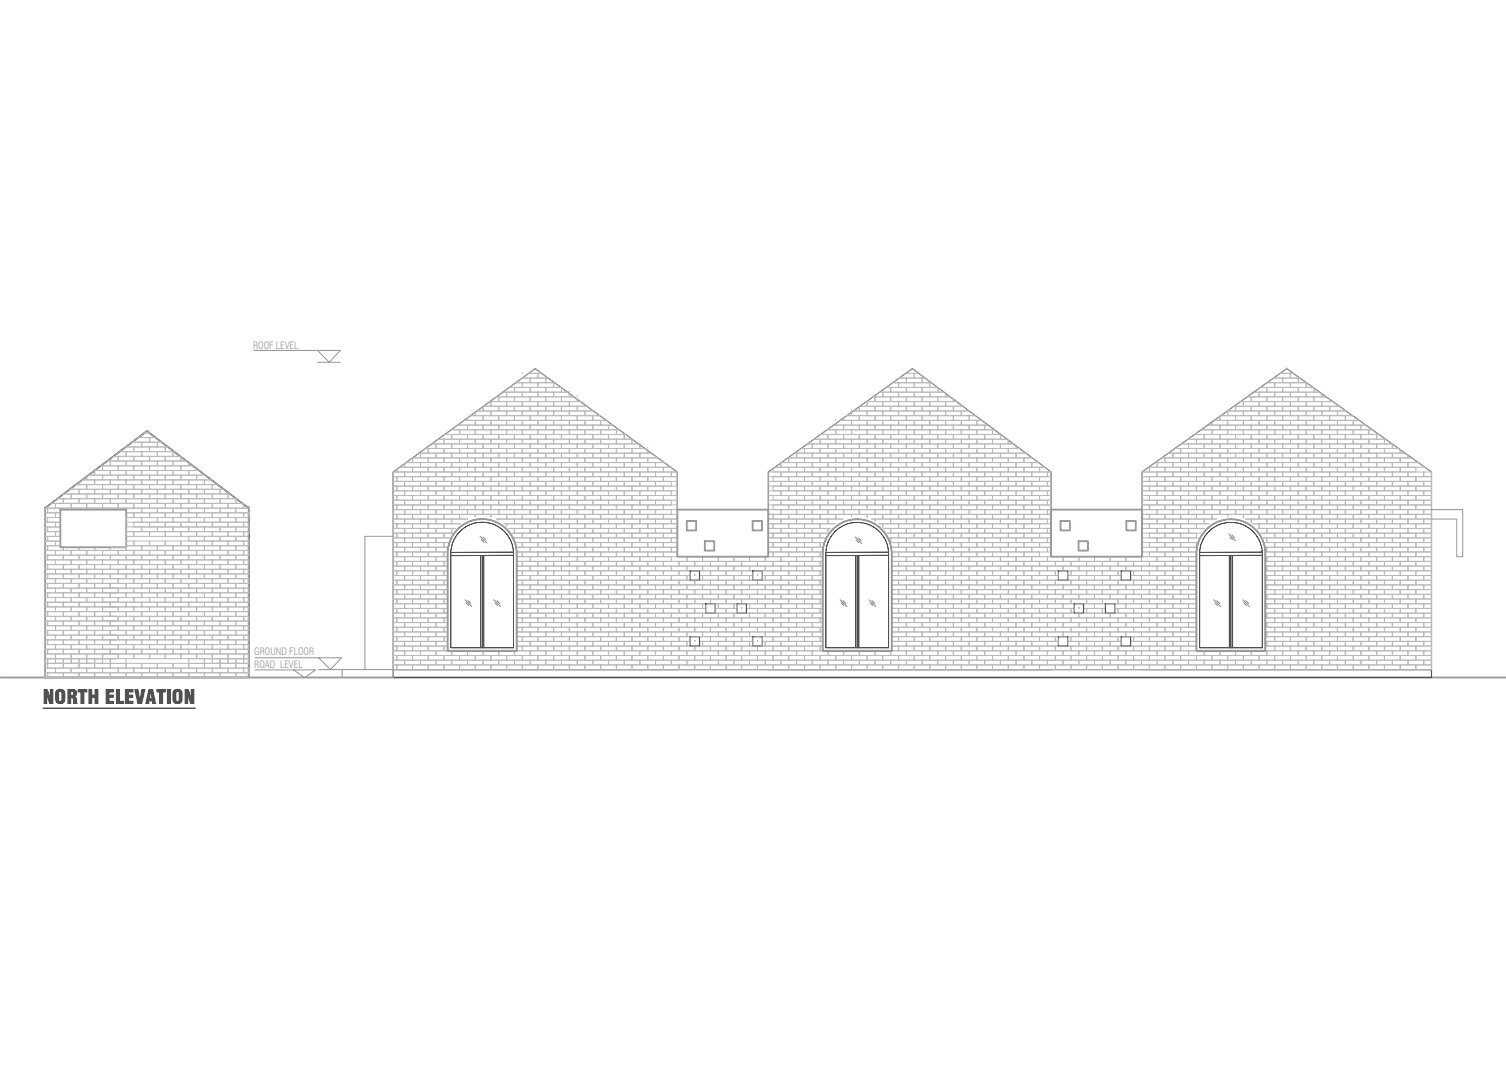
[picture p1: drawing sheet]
<svg xmlns="http://www.w3.org/2000/svg" width="420mm" height="297mm" viewBox="0 0 420 297" stroke-linecap="round" stroke-linejoin="round" font-family="sans-serif">
<defs><g id="words">
<text font-size="5.5" x="12" y="196.2">NORTH ELEVATION</text>
<g font-size="2.8" fill="#979797">
<text x="70.6" y="97.4">ROOF LEVEL</text>
<text x="71" y="182.7">GROUND FLOOR</text>
<text x="71" y="186.2">ROAD LEVEL</text>
</g>
</g></defs>
<!-- layer: 0 -->
<path d="M109.7 149.6h-7.9v37.2M399.4 142.1h8.7v13.2h-1.7v-10.5h-7M95.5 186.8h14.2v2.2h-14.2z" fill="none" stroke="#939598" stroke-width=".28"/>
<!-- layer: A-elev section- 01-XBOLD -->
<g fill="none" stroke="#979797" stroke-width=".51">
<path d="M12.5 141.7l28.5-21.5 28.4 21.5v47.3h-56.9zM16.8 142.1h18.4v10.5h-18.4zM127.6 147.7a9.6 9.6 0 0 1 10.7-2.2 9.6 9.6 0 0 1 5.8 9.2v26.8h-19.2v-26.8a10 10 0 0 1 2.7-7zM189 142.1h25.3v13.2h-25.3zM191.6 145.3h2.6v2.6h-2.6zM196.6 150.9h2.7v2.7h-2.7zM210 145.3h2.6v2.6h-2.6zM232.2 147.7a9.6 9.6 0 0 1 10.7-2.1 9.6 9.6 0 0 1 5.9 9.1v26.8h-19.3v-26.8a9.5 9.5 0 0 1 2.7-7zM293.2 142.1h25.4v13.2h-25.4zM295.9 145.3h2.6v2.6h-2.6zM300.9 150.9h2.6v2.7h-2.6zM314.2 145.3h2.7v2.6h-2.7z"/>
<path d="M336.5 147.7a9.6 9.6 0 0 1 10.7-2.1 9.6 9.6 0 0 1 5.8 9.1v26.8h-19.2v-26.8a9.5 9.5 0 0 1 2.7-7zM.2 189h420"/>
</g>
<!-- layer: Text -->
<path d="M12 197.5h42.5" fill="none" stroke="#000" stroke-width=".28"/>
<!-- layer: dim -->
<path d="M70.8 97.7h24.2l-3.1 3.3-3.3-3.3M88.6 101h6.4M71.1 186.8h17l-3.1 2.2-3.1-2.2M71.1 183.5h24.2l-3.1 3.3-3.3-3.3M88.9 186.8h6.4" fill="none" stroke="#979797" stroke-width=".28"/>
<!-- layer: A-elev section-02- BOLD -->
<g fill="none" stroke="#757575" stroke-width=".34">
<path d="M188.9 142.1v-10.5l-39.6-28.8-39.6 28.8v55.2h79.2M192.5 159.2h2.7v2.6h-2.7zM210 159.2h2.6v2.6h-2.6zM214.3 155.3v-23.7l40.3-28.8 38.6 28.8v23.7M295.3 159.2h2.6v2.6h-2.6zM312.8 159.2h2.6v2.6h-2.6zM318.6 155.3v-23.7l40.4-28.8 40.4 28.8v55.2M192.5 177.6h2.7v2.6h-2.7zM196.9 168.4h2.6v2.6h-2.6zM205.6 168.4h2.6v2.6h-2.6zM210 177.6h2.6v2.6h-2.6zM295.3 177.6h2.6v2.6h-2.6z"/>
<path d="M299.7 168.4h2.6v2.6h-2.6zM308.4 168.4h2.6v2.6h-2.6zM312.8 177.6h2.6v2.6h-2.6zM109.7 186.8h289.7v2.2h-289.7z"/>
</g>
<!-- layer: hatch -->
<path d="M109.7 131.6v10.5M214.3 186.8h79" fill="none" stroke="#979797" stroke-width=".28"/>
<!-- layer: sec5 -->
<g fill="none" stroke="#000" stroke-width=".28">
<path d="M128.2 148.3a8.7 8.7 0 0 1 9.7-2 8.7 8.7 0 0 1 5.4 8.4v26h-17.5v-26a8.8 8.8 0 0 1 2.4-6.4zM134.1 154.9v25.8M134.5 154.9v25.8M135 154.9v25.8M143.3 154l-17.5 .1M143.3 154.9l-17.5 .1M233.3 147.9a8.7 8.7 0 0 1 9.5-1.4 8.7 8.7 0 0 1 5.1 8.2v26h-17.5v-26a8.9 8.9 0 0 1 2.9-6.8zM238.7 154.9v25.8M239.1 154.9v25.8M239.6 154.9v25.8M247.9 154l-17.5 .1M247.9 154.9l-17.5 .1"/>
<path d="M337.1 148.4a8.7 8.7 0 0 1 9.7-2 8.7 8.7 0 0 1 5.4 8.3v26h-17.5v-26a8.8 8.8 0 0 1 2.4-6.3zM343 154.9v25.8M343.4 154.9v25.8M343.9 154.9v25.8M352.2 154l-17.5 .1M352.2 154.9l-17.5 .1M214.3 186.8h78.9M318.6 186.8h80.8"/>
</g>
<!-- layer: ar-HATCH-1 -->
<g fill="none" stroke="#b9b9b9" stroke-width=".28">
<path d="M128.2 119.9h4.4v1.3h-4.4zM130.4 118.6h4.4v1.3h-4.4zM132.6 119.9h4.3v1.3h-4.3zM132.6 117.2h4.3v1.4h-4.3zM134.8 118.6h4.3v1.3h-4.3zM134.8 115.9h4.3v1.3h-4.3zM136.9 119.9h4.5v1.3h-4.5zM136.9 117.2h4.5v1.4h-4.5zM136.9 114.6h4.5v1.3h-4.5zM136.9 112h4.5v1.3h-4.5zM139.1 118.6h4.4v1.3h-4.4zM139.1 115.9h4.4v1.3h-4.4z"/>
<path d="M139.1 113.3h4.4v1.3h-4.4zM139.1 110.7h4.4v1.3h-4.4zM141.4 119.9h4.3v1.3h-4.3zM141.4 117.2h4.3v1.4h-4.3zM141.4 114.6h4.3v1.3h-4.3zM141.4 112h4.3v1.3h-4.3zM141.4 109.4h4.3v1.3h-4.3zM143.5 118.6h4.4v1.3h-4.4zM143.5 115.9h4.4v1.3h-4.4zM143.5 113.3h4.4v1.3h-4.4zM143.5 110.7h4.4v1.3h-4.4zM143.5 108.1h4.4v1.3h-4.4z"/>
<path d="M145.7 105.4h4.4v-1.3h-2.6h.4v-.3v.3h3.2h-1v1.3h2.8h-.6v1.4h2.4h-.2v1.3h2h-4.2v1.3h4.3v-1.3v1.3h1.7h-3.8v1.3h4.3v-1v1h1.3h-3.5v1.3h4.4v-.7v.7h.9h-3.1v1.3h4.4v-.4v.4h.5h-2.7v1.3l4.4-.1 .1 .1h-2.3v1.3h4.1h-1.9v1.3h3.7h-1.5v1.4h3.3h-1.1v1.3h2.9h-.7v1.3h2.5h-.3v1.3h2.1v1.3h1.8h-3.9v1.3h4.3v-1v1h1.5h-3.7v1.3h4.4v-.7v.7h1h-3.2v1.3h4.4v-.5v.5h.7h-2.9v1.3h4.4v-.2v.2h.2h-2.4v1.3h4.4M145.7 105.4h2.2v1.4h-4h1.8v1.3h-3.6h1.4v1.3h-3.2h1.1v1.3h-2.9h.6v1.3h-2.4h.2v1.3h-2h4.2v1.3h-4.3v-1.2v1.2h-1.7h3.8v1.3h-4.3v-.9v.9h-1.3h3.5v1.3h-4.4v-.6v.6h-.9h3.1v1.4h-4.4v-.5v.5h-.5h2.7v1.3l-4.4-.2-.1 .2h2.3v1.3h-4.1h1.9v1.3h-3.7h1.6v1.3h-3.4h1.2v1.3h-3h.8v1.3h-2.6h.4v1.3h-2.2M145.7 119.9h4.4v1.3h-4.4zM145.7 117.2h4.4v1.4h-4.4zM145.7 114.6h4.4v1.3h-4.4zM145.7 112h4.4v1.3h-4.4zM145.7 109.4h4.4v1.3h-4.4zM145.7 106.8h4.4v1.3h-4.4zM145.7 104.1h.1M145.7 105.4h.1M147.9 118.6h4.4v1.3h-4.4zM147.9 115.9h4.4v1.3h-4.4z"/>
<path d="M147.9 113.3h4.4v1.3h-4.4zM147.9 110.7h4.4v1.3h-4.4zM147.9 108.1h4.4v1.3h-4.4zM147.9 105.4h4.4v1.4h-4.4zM150.1 119.9h4.4v1.3h-4.4zM150.1 117.2h4.4v1.4h-4.4zM150.1 114.6h4.4v1.3h-4.4zM150.1 112h4.4v1.3h-4.4zM150.1 109.4h4.4v1.3h-4.4zM150.1 106.8h4.4v1.3h-4.4zM152.3 118.6h4.3v1.3h-4.3zM152.3 115.9h4.3v1.3h-4.3z"/>
<path d="M152.3 113.3h4.3v1.3h-4.3zM152.3 110.7h4.3v1.3h-4.3zM154.5 119.9h4.3v1.3h-4.3zM154.5 117.2h4.3v1.4h-4.3zM154.5 114.6h4.3v1.3h-4.3zM154.5 112h4.3v1.3h-4.3zM156.6 118.6h4.4v1.3h-4.4zM156.6 115.9h4.4v1.3h-4.4zM156.6 113.3h4.4v1.3h-4.4zM158.8 119.9h4.4v1.3h-4.4zM158.8 117.2h4.4v1.4h-4.4zM158.8 114.6h4.4v1.3h-4.4z"/>
<path d="M158.8 109.4h.1M161 118.6h4.4v1.3h-4.4zM161 115.9h4.4v1.3h-4.4zM161 110.7h.1M163.2 119.9h4.4v1.3h-4.4zM163.2 117.2h4.4v1.4h-4.4zM165.4 118.6h4.4v1.3h-4.4zM167.6 119.9h4.4v1.3h-4.4zM233.2 119.9h4.4v1.3h-4.4zM233.2 117.2h.1M235.4 118.6h4.3v1.3h-4.3zM237.6 119.9h4.3v1.3h-4.3z"/>
<path d="M237.6 117.2h4.3v1.4h-4.3zM237.6 114.6h.1M239.7 118.6h4.4v1.3h-4.4zM239.7 115.9h4.4v1.3h-4.4zM241.9 119.9h4.4v1.3h-4.4zM241.9 117.2h4.4v1.4h-4.4zM241.9 114.6h4.4v1.3h-4.4zM241.9 112h4.4v1.3h-4.4zM244.1 118.6h4.4v1.3h-4.4zM244.1 115.9h4.4v1.3h-4.4zM244.1 113.3h4.4v1.3h-4.4zM244.1 110.7h4.4v1.3h-4.4z"/>
<path d="M246.3 119.9h4.4v1.3h-4.4zM246.3 117.2h4.4v1.4h-4.4zM246.3 114.6h4.4v1.3h-4.4zM246.3 112h4.4v1.3h-4.4zM246.3 109.4h4.4v1.3h-4.4zM248.5 118.6h4.4v1.3h-4.4zM248.5 115.9h4.4v1.3h-4.4zM248.5 113.3h4.4v1.3h-4.4zM248.5 110.7h4.4v1.3h-4.4zM248.5 108.1h4.4v1.3h-4.4zM250.7 119.9h4.4v1.3h-4.4zM250.7 117.2h4.4v1.4h-4.4z"/>
<path d="M250.7 114.6h4.4v1.3h-4.4zM250.7 112h4.4v1.3h-4.4zM250.7 109.4h4.4v1.3h-4.4zM250.7 106.8h4.4v1.3h-4.4zM252.9 104l-.2 .1h2.4v1.3h-4.2h2v1.4h-3.9h1.7v1.3h-3.5h1.3v1.3h-3.1h.9v1.3h-2.7h.5v1.3h-2.3h.1v1.3h-2h4.2v1.3h-4.4v-1.2v1.2h-1.6h3.8v1.3h-4.3v-.9v.9h-1.3h3.4v1.3h-4.3v-.6v.6h-1h3.2v1.4h-4.4v-.5v.5h-.6h2.8v1.3h-4.4v-.2l-.2 .2h2.4v1.3h-4.2h2v1.3h-3.9h1.7v1.3h-3.5h1.3v1.3h-3.1h1v1.3h-2.8h.6v1.3h-2.5h.2v1.3h-2h4.3v1.3h-4.4v-1.2v1.2h-1.7h3.8v1.3h-4.3v-.9M252.9 118.6h4.4v1.3h-4.4zM252.9 115.9h4.4v1.3h-4.4zM252.9 113.3h4.4v1.3h-4.4zM252.9 110.7h4.4v1.3h-4.4zM252.9 108.1h4.4v1.3h-4.4zM252.9 105.4h4.4v1.4h-4.4zM255.1 119.9h4.3v1.3h-4.3z"/>
<path d="M255.1 117.2h4.3v1.4h-4.3zM255.1 114.6h4.3v1.3h-4.3zM255.1 112h4.3v1.3h-4.3zM255.1 109.4h4.3v1.3h-4.3zM255.1 106.8h4.3v1.3h-4.3zM256.3 104.1h-1.2v1.3h3h-.8v1.4h2.5h-.4v1.3h2.2h-4.3v1.3h4.3v-1.3v1.3h1.7h-3.9v1.3h4.4v-1v1h1.3h-3.5v1.3h4.4v-.7v.7h.8h-3v1.3h4.4v-.3v.3h.4h-2.6v1.3h4.4M257.3 118.6h4.3v1.3h-4.3zM257.3 115.9h4.3v1.3h-4.3zM257.3 113.3h4.3v1.3h-4.3zM257.3 110.7h4.3v1.3h-4.3zM259.4 119.9h4.4v1.3h-4.4zM259.4 117.2h4.4v1.4h-4.4z"/>
<path d="M259.4 114.6h4.4v1.3h-4.4zM259.4 112h4.4v1.3h-4.4zM261.6 118.6h4.4v1.3h-4.4zM261.6 115.9h4.4v1.3h-4.4zM261.6 113.3h4.4v1.3h-4.4zM263.8 119.9h4.4v1.3h-4.4zM263.8 117.2h4.4v1.4h-4.4zM263.8 114.6h4.4v1.3h-4.4zM266 118.6h4.4v1.3h-4.4zM266 115.9h4.4v1.3h-4.4zM268.2 119.9h4.3v1.3h-4.3zM268.2 117.2h4.3v1.4h-4.3z"/>
<path d="M270.4 114.6h-2.2v1.3h3.9h-1.7v1.3h3.5h-1.4v1.4h3.1h-.9v1.3h2.7h-.5v1.3h2.2v1.3h1.8h-4v1.3h4.4v-1v1h1.4h-3.6v1.3h4.4v-.7v.7h.9h-3.1v1.3h4.4v-.4v.4h.5h-2.7v1.3h4.4h-2.2v1.3h4h-1.8v1.3h3.6h-1.5v1.3h3.2h-1v1.4h1h-3.2v1.3h3.2h-1v1.3h1h-3.2v1.3h3.2h-1v1.3h1h-3.2v1.3h3.2h-1v1.3h1h-3.2v1.3h3.2h-1v1.4h1M270.4 118.6h4.3v1.3h-4.3zM270.4 114.6h.1M272.5 119.9h4.4v1.3h-4.4zM338.2 119.9h4.3v1.3h-4.3zM340.4 118.6h4.3v1.3h-4.3zM342.5 119.9h4.4v1.3h-4.4zM342.5 117.2h4.4v1.4h-4.4zM342.5 114.6h4.4v1.3h-4.4zM344.7 118.6h4.4v1.3h-4.4zM344.7 115.9h4.4v1.3h-4.4zM344.7 113.3h4.4v1.3h-4.4z"/>
<path d="M346.9 119.9h4.4v1.3h-4.4zM346.9 117.2h4.4v1.4h-4.4zM346.9 114.6h4.4v1.3h-4.4zM346.9 112h4.4v1.3h-4.4zM349.1 118.6h4.3v1.3h-4.3zM349.1 115.9h4.3v1.3h-4.3zM349.1 113.3h4.3v1.3h-4.3zM349.1 110.7h4.3v1.3h-4.3zM351.3 119.9h4.3v1.3h-4.3zM351.3 117.2h4.3v1.4h-4.3zM351.3 114.6h4.3v1.3h-4.3zM351.3 112h4.3v1.3h-4.3z"/>
<path d="M351.3 109.4h4.3v1.3h-4.3zM353.4 106.8h4.4v-1.4h-2.5h.3v-.2v.2h4.4v-1.3h-2.8h.6v-.5v.5h3h-.8v1.3h2.7h-.5v1.4h2.3l-.1 1.3h2h-4.2v1.3h4.4v-1.2v1.2h1.6h-3.8v1.3h4.4v-.9v.9h1.2h-3.4v1.3h4.4v-.6v.6h.9h-3.1v1.3h4.3v-.4v.4h.6h-2.7v1.3h4.3v-.1l.2 .1h-2.4v1.3h4.3h-2.1v1.3h3.9h-1.7v1.4h3.5h-1.3v1.3h3.2h-1v1.3h2.8h-.6v1.3h2.4h-.3v1.3h2.2h-4.3v1.3h4.4v-1.2v1.2h1.7h-4v1.3h4.5v-1v1h1.3h-3.5v1.3h4.3v-.7v.7h1.1h-3.2v1.3h4.3v-.4v.4h.7h-2.9v1.3h4.4v-.2v.2h.4M353.4 118.6h4.4v1.3h-4.4zM353.4 115.9h4.4v1.3h-4.4zM353.4 113.3h4.4v1.3h-4.4zM353.4 110.7h4.4v1.3h-4.4zM353.4 108.1h4.4v1.3h-4.4zM353.5 106.8h2.1v1.3h-3.9h1.7v1.3h-3.6h1.5v1.3h-3.3h1.1v1.3h-2.9h.7v1.3h-2.6h.4v1.3h-2.2v1.3h-1.9h4.1v1.3h-4.3v-1.1v1.1h-1.6h3.7v1.4h-4.3v-.9v.9h-1.2h3.4v1.3h-4.4v-.7v.7h-.9h3.1v1.3h-4.4v-.4v.4h-.5h2.7v1.3l-4.4-.1-.1 .1h2.3v1.3h-4.2h2v1.3h-3.8h1.6v1.3h-3.5h1.3v1.3h-3.1h.9v1.3h-2.7h.5v1.3h-2.4h.3v1.3h-2.1h4.2v1.4h-4.2h2.1v1.3h-2.1h4.2v1.3h-4.2h2.1v1.3h-2.1h4.2v1.3h-4.2h2.1v1.3h-2.1h4.2v1.3h-4.2h2.1v1.3h-2.1h4.2v1.4h-4.2h2.1v1.3h-2.1M355.6 119.9h4.4v1.3h-4.4zM355.6 117.2h4.4v1.4h-4.4zM355.6 114.6h4.4v1.3h-4.4zM355.6 112h4.4v1.3h-4.4z"/>
<path d="M355.6 109.4h4.4v1.3h-4.4zM355.6 106.8h4.4v1.3h-4.4zM357.8 118.6h4.4v1.3h-4.4zM357.8 115.9h4.4v1.3h-4.4zM357.8 113.3h4.4v1.3h-4.4zM357.8 110.7h4.4v1.3h-4.4zM357.8 108.1h4.4v1.3h-4.4zM357.8 105.4h4.4v1.4h-4.4zM359 102.8h.1M360 119.9h4.4v1.3h-4.4zM360 117.2h4.4v1.4h-4.4zM360 114.6h4.4v1.3h-4.4z"/>
<path d="M360 112h4.4v1.3h-4.4zM360 109.4h4.4v1.3h-4.4zM360 106.8h4.4v1.3h-4.4zM362.2 118.6h4.4v1.3h-4.4zM362.2 115.9h4.4v1.3h-4.4zM362.2 113.3h4.4v1.3h-4.4zM362.2 110.7h4.4v1.3h-4.4zM364.4 119.9h4.4v1.3h-4.4zM364.4 117.2h4.4v1.4h-4.4zM364.4 114.6h4.4v1.3h-4.4zM364.4 112h4.4v1.3h-4.4zM366.6 118.6h4.4v1.3h-4.4z"/>
<path d="M366.6 115.9h4.4v1.3h-4.4zM366.6 113.3h4.4v1.3h-4.4zM368.8 119.9h4.3v1.3h-4.3zM368.8 117.2h4.3v1.4h-4.3zM368.8 114.6h4.3v1.3h-4.3zM371 118.6h4.3v1.3h-4.3zM371 115.9h4.3v1.3h-4.3zM373.1 119.9h4.4v1.3h-4.4zM373.1 117.2h4.4v1.4h-4.4zM375.3 118.6h4.4v1.3h-4.4zM377.5 119.9h4.4v1.3h-4.4zM17.7 139.1h4.4v1.3h-4.4z"/>
<path d="M19.9 137.8h4.3v1.3h-4.3zM22.1 139.1h4.3v1.3h-4.3zM22.1 136.5h4.3v1.3h-4.3zM24.2 137.8h4.4v1.3h-4.4zM24.2 135.2h4.4v1.3h-4.4zM26.4 131.2v1.3h-1.7h3.9v1.3h-4.4v-.9v.9h-1.3h3.5v1.4h-4.3v-.7v.7h-.9h3v1.3h-4.3v-.3v.3h-.4h2.6v1.3h-4.4h2.2v1.3h-3.9h1.7v1.3h-3.4h1.2v1.3h-3M26.4 139.1h4.4v1.3h-4.4zM26.4 136.5h4.4v1.3h-4.4zM26.4 133.8h4.4v1.4h-4.4zM26.4 131.2h4.4v1.3h-4.4zM28.6 137.8h4.4v1.3h-4.4zM28.6 135.2h4.4v1.3h-4.4z"/>
<path d="M28.6 132.5h4.4v1.3h-4.4zM28.6 129.9h4.4v1.3h-4.4zM30.8 139.1h4.4v1.3h-4.4zM30.8 136.5h4.4v1.3h-4.4zM30.8 133.8h4.4v1.4h-4.4zM30.8 131.2h4.4v1.3h-4.4zM30.8 128.6h4.4v1.3h-4.4zM33 137.8h4.3v1.3h-4.3zM33 135.2h4.3v1.3h-4.3zM33 132.5h4.3v1.3h-4.3zM33 129.9h4.3v1.3h-4.3zM33 127.3h4.3v1.3h-4.3z"/>
<path d="M35.2 139.1h4.3v1.3h-4.3zM35.2 136.5h4.3v1.3h-4.3zM35.2 133.8h4.3v1.4h-4.3zM35.2 131.2h4.3v1.3h-4.3zM35.2 128.6h4.3v1.3h-4.3zM35.2 126h4.3v1.3h-4.3zM37.3 137.8h4.4v1.3h-4.4zM37.3 135.2h4.4v1.3h-4.4zM37.3 132.5h4.4v1.3h-4.4zM37.3 129.9h4.4v1.3h-4.4zM37.3 127.3h4.4v1.3h-4.4zM37.3 124.7h4.4v1.3h-4.4z"/>
<path d="M39.5 139.1h4.4v1.3h-4.4zM39.5 136.5h4.4v1.3h-4.4zM39.5 133.8h4.4v1.4h-4.4zM39.5 131.2h4.4v1.3h-4.4zM39.5 128.6h4.4v1.3h-4.4zM39.5 126h4.4v1.3h-4.4zM39.5 123.3h4.4v1.4h-4.4zM40.3 120.7h1.3M41.7 137.8h4.4v1.3h-4.4zM41.7 135.2h4.4v1.3h-4.4zM41.7 132.5h4.4v1.3h-4.4zM41.7 129.9h4.4v1.3h-4.4z"/>
<path d="M41.7 127.3h4.4v1.3h-4.4zM41.7 124.7h4.4v1.3h-4.4zM43.9 139.1h4.4v1.3h-4.4zM43.9 136.5h4.4v1.3h-4.4zM43.9 133.8h4.4v1.4h-4.4zM43.9 131.2h4.4v1.3h-4.4zM43.9 128.6h4.4v1.3h-4.4zM43.9 126h4.4v1.3h-4.4zM46.1 137.8h4.4v1.3h-4.4zM46.1 135.2h4.4v1.3h-4.4zM46.1 132.5h4.4v1.3h-4.4zM46.1 129.9h4.4v1.3h-4.4z"/>
<path d="M46.1 127.3h4.4v1.3h-4.4zM48.3 139.1h4.4v1.3h-4.4zM48.3 136.5h4.4v1.3h-4.4zM48.3 133.8h4.4v1.4h-4.4zM48.3 131.2h4.4v1.3h-4.4zM50.3 127.3h-2v-1.3h.3h-2.5v-1.3h.7h-2.9v-1.4h1.2h-3.4v-1.3h1.6h-3.8v-.7v.7h-.9h3.1v1.3h-4.4v-.3v.3h-.5h2.7v1.4h-4.4h2.2v1.3h-3.9h1.8v1.3h-3.6h1.4v1.3h-3.1h.9v1.3h-2.6h.4v1.3h-2.2M50.5 127.4v1.2h1.5h-3.7v1.3h4.4v-.8v.8h1.1h-3.3v1.3h4.4v-.5v.5h.6h-2.8v1.3h4.3v-.1l.2 .1h-2.3v1.3h4.1h-2v1.4h3.7h-1.5v1.3h3.2h-1v1.3h2.8h-.6v1.3h2.3l-.1 1.3h1.8M50.5 137.8h4.4v1.3h-4.4zM50.5 135.2h4.4v1.3h-4.4zM50.5 132.5h4.4v1.3h-4.4zM52.7 139.1h4.3v1.3h-4.3zM52.7 136.5h4.3v1.3h-4.3z"/>
<path d="M52.7 133.8h4.3v1.4h-4.3zM54.9 137.8h4.3v1.3h-4.3zM54.9 135.2h4.3v1.3h-4.3zM57 139.1h4.4v1.3h-4.4zM57 136.5h4.4v1.3h-4.4zM59.2 137.8h4.4v1.3h-4.4zM61.4 139.1h4.4v1.3h-4.4zM109.7 139.5h3.2v1.3h-3.2zM109.7 138.2h1v1.3h-1zM109.7 136.9h3.2v1.3h-3.2zM109.7 135.6h1v1.3h-1zM109.7 134.3h3.2v1.3h-3.2z"/>
<path d="M109.7 133h1v1.3h-1zM109.7 131.6h3.2v1.4h-3.2zM110.7 138.2h4.4v1.3h-4.4zM110.7 135.6h4.4v1.3h-4.4zM110.7 133h4.4v1.3h-4.4zM112.9 139.5h4.4v1.3h-4.4zM112.9 136.9h4.4v1.3h-4.4zM112.9 134.3h4.4v1.3h-4.4zM112.9 131.6h4.4v1.4h-4.4zM115.1 138.2h4.4v1.3h-4.4zM115.1 135.6h4.4v1.3h-4.4zM115.1 133h4.4v1.3h-4.4z"/>
<path d="M115.1 130.3h4.4v1.3h-4.4zM115.1 127.7v1.3h-1.8h4v1.3h-4.4v-1v1h-1.4h3.6v1.3h-4.4v-.7v.7h-1M115.1 127.7h4.4v1.3h-4.4zM117.3 139.5h4.4v1.3h-4.4zM117.3 136.9h4.4v1.3h-4.4zM117.3 134.3h4.4v1.3h-4.4zM117.3 131.6h4.4v1.4h-4.4zM117.3 129h4.4v1.3h-4.4zM117.3 126.4h4.4v1.3h-4.4zM119.5 138.2h4.4v1.3h-4.4zM119.5 135.6h4.4v1.3h-4.4zM119.5 133h4.4v1.3h-4.4z"/>
<path d="M119.5 130.3h4.4v1.3h-4.4zM119.5 127.7h4.4v1.3h-4.4zM119.5 125.1h4.4v1.3h-4.4zM121.7 139.5h4.3v1.3h-4.3zM121.7 136.9h4.3v1.3h-4.3zM121.7 134.3h4.3v1.3h-4.3zM121.7 131.6h4.3v1.4h-4.3zM121.7 129h4.3v1.3h-4.3zM121.7 126.4h4.3v1.3h-4.3zM121.7 123.8h4.3v1.3h-4.3zM123.9 138.2h4.3v1.3h-4.3zM123.9 135.6h4.3v1.3h-4.3z"/>
<path d="M123.9 133h4.3v1.3h-4.3zM123.9 130.3h4.3v1.3h-4.3zM123.9 127.7h4.3v1.3h-4.3zM123.9 125.1h4.3v1.3h-4.3zM123.9 122.5h4.3v1.3h-4.3zM126 139.5h4.4v1.3h-4.4zM126 136.9h4.4v1.3h-4.4zM126 134.3h4.4v1.3h-4.4zM126 131.6h4.4v1.4h-4.4zM126 129h4.4v1.3h-4.4zM126 126.4h4.4v1.3h-4.4zM126 123.8h4.4v1.3h-4.4z"/>
<path d="M126 121.2h4.4v1.3h-4.4zM128.2 138.2h4.4v1.3h-4.4zM128.2 135.6h4.4v1.3h-4.4zM128.2 133h4.4v1.3h-4.4zM128.2 130.3h4.4v1.3h-4.4zM128.2 127.7h4.4v1.3h-4.4zM128.2 125.1h4.4v1.3h-4.4zM128.2 122.5h4.4v1.3h-4.4zM130.4 139.5h4.4v1.3h-4.4zM130.4 136.9h4.4v1.3h-4.4zM130.4 134.3h4.4v1.3h-4.4zM130.4 131.6h4.4v1.4h-4.4z"/>
<path d="M130.4 129h4.4v1.3h-4.4zM130.4 126.4h4.4v1.3h-4.4zM130.4 123.8h4.4v1.3h-4.4zM130.4 121.2h4.4v1.3h-4.4zM132.6 138.2h4.3v1.3h-4.3zM132.6 135.6h4.3v1.3h-4.3zM132.6 133h4.3v1.3h-4.3zM132.6 130.3h4.3v1.3h-4.3zM132.6 127.7h4.3v1.3h-4.3zM132.6 125.1h4.3v1.3h-4.3zM132.6 122.5h4.3v1.3h-4.3zM134.8 139.5h4.3v1.3h-4.3z"/>
<path d="M134.8 136.9h4.3v1.3h-4.3zM134.8 134.3h4.3v1.3h-4.3zM134.8 131.6h4.3v1.4h-4.3zM134.8 129h4.3v1.3h-4.3zM134.8 126.4h4.3v1.3h-4.3zM134.8 123.8h4.3v1.3h-4.3zM134.8 121.2h4.3v1.3h-4.3zM136.9 138.2h4.5v1.3h-4.5zM136.9 135.6h4.5v1.3h-4.5zM136.9 133h4.5v1.3h-4.5zM136.9 130.3h4.5v1.3h-4.5zM136.9 127.7h4.5v1.3h-4.5z"/>
<path d="M136.9 125.1h4.5v1.3h-4.5zM136.9 122.5h4.5v1.3h-4.5zM139.1 139.5h4.4v1.3h-4.4zM139.1 136.9h4.4v1.3h-4.4zM139.1 134.3h4.4v1.3h-4.4zM139.1 131.6h4.4v1.4h-4.4zM139.1 129h4.4v1.3h-4.4zM139.1 126.4h4.4v1.3h-4.4zM139.1 123.8h4.4v1.3h-4.4zM139.1 121.2h4.4v1.3h-4.4zM141.4 138.2h4.3v1.3h-4.3zM141.4 135.6h4.3v1.3h-4.3z"/>
<path d="M141.4 133h4.3v1.3h-4.3zM141.4 130.3h4.3v1.3h-4.3zM141.4 127.7h4.3v1.3h-4.3zM141.4 125.1h4.3v1.3h-4.3zM141.4 122.5h4.3v1.3h-4.3zM143.5 139.5h4.4v1.3h-4.4zM143.5 136.9h4.4v1.3h-4.4zM143.5 134.3h4.4v1.3h-4.4zM143.5 131.6h4.4v1.4h-4.4zM143.5 129h4.4v1.3h-4.4zM143.5 126.4h4.4v1.3h-4.4zM143.5 123.8h4.4v1.3h-4.4z"/>
<path d="M143.5 121.2h4.4v1.3h-4.4zM145.7 138.2h4.4v1.3h-4.4zM145.7 135.6h4.4v1.3h-4.4zM145.7 133h4.4v1.3h-4.4zM145.7 130.3h4.4v1.3h-4.4zM145.7 127.7h4.4v1.3h-4.4zM145.7 125.1h4.4v1.3h-4.4zM145.7 122.5h4.4v1.3h-4.4zM147.9 139.5h4.4v1.3h-4.4zM147.9 136.9h4.4v1.3h-4.4zM147.9 134.3h4.4v1.3h-4.4zM147.9 131.6h4.4v1.4h-4.4z"/>
<path d="M147.9 129h4.4v1.3h-4.4zM147.9 126.4h4.4v1.3h-4.4zM147.9 123.8h4.4v1.3h-4.4zM147.9 121.2h4.4v1.3h-4.4zM150.1 138.2h4.4v1.3h-4.4zM150.1 135.6h4.4v1.3h-4.4zM150.1 133h4.4v1.3h-4.4zM150.1 130.3h4.4v1.3h-4.4zM150.1 127.7h4.4v1.3h-4.4zM150.1 125.1h4.4v1.3h-4.4zM150.1 122.5h4.4v1.3h-4.4zM152.3 139.5h4.3v1.3h-4.3z"/>
<path d="M152.3 136.9h4.3v1.3h-4.3zM152.3 134.3h4.3v1.3h-4.3zM152.3 131.6h4.3v1.4h-4.3zM152.3 129h4.3v1.3h-4.3zM152.3 126.4h4.3v1.3h-4.3zM152.3 123.8h4.3v1.3h-4.3zM152.3 121.2h4.3v1.3h-4.3zM154.5 138.2h4.3v1.3h-4.3zM154.5 135.6h4.3v1.3h-4.3zM154.5 133h4.3v1.3h-4.3zM154.5 130.3h4.3v1.3h-4.3zM154.5 127.7h4.3v1.3h-4.3z"/>
<path d="M154.5 125.1h4.3v1.3h-4.3zM154.5 122.5h4.3v1.3h-4.3zM156.6 139.5h4.4v1.3h-4.4zM156.6 136.9h4.4v1.3h-4.4zM156.6 134.3h4.4v1.3h-4.4zM156.6 131.6h4.4v1.4h-4.4zM156.6 129h4.4v1.3h-4.4zM156.6 126.4h4.4v1.3h-4.4zM156.6 123.8h4.4v1.3h-4.4zM156.6 121.2h4.4v1.3h-4.4zM158.8 138.2h4.4v1.3h-4.4zM158.8 135.6h4.4v1.3h-4.4z"/>
<path d="M158.8 133h4.4v1.3h-4.4zM158.8 130.3h4.4v1.3h-4.4zM158.8 127.7h4.4v1.3h-4.4zM158.8 125.1h4.4v1.3h-4.4zM158.8 122.5h4.4v1.3h-4.4zM161 139.5h4.4v1.3h-4.4zM161 136.9h4.4v1.3h-4.4zM161 134.3h4.4v1.3h-4.4zM161 131.6h4.4v1.4h-4.4zM161 129h4.4v1.3h-4.4zM161 126.4h4.4v1.3h-4.4zM161 123.8h4.4v1.3h-4.4z"/>
<path d="M161 121.2h4.4v1.3h-4.4zM163.2 138.2h4.4v1.3h-4.4zM163.2 135.6h4.4v1.3h-4.4zM163.2 133h4.4v1.3h-4.4zM163.2 130.3h4.4v1.3h-4.4zM163.2 127.7h4.4v1.3h-4.4zM163.2 125.1h4.4v1.3h-4.4zM163.2 122.5h4.4v1.3h-4.4zM165.4 139.5h4.4v1.3h-4.4zM165.4 136.9h4.4v1.3h-4.4zM165.4 134.3h4.4v1.3h-4.4zM165.4 131.6h4.4v1.4h-4.4z"/>
<path d="M165.4 129h4.4v1.3h-4.4zM165.4 126.4h4.4v1.3h-4.4zM165.4 123.8h4.4v1.3h-4.4zM165.4 121.2h4.4v1.3h-4.4zM167.6 138.2h4.4v1.3h-4.4zM167.6 135.6h4.4v1.3h-4.4zM167.6 133h4.4v1.3h-4.4zM167.6 130.3h4.4v1.3h-4.4zM167.6 127.7h4.4v1.3h-4.4zM167.6 125.1h4.4v1.3h-4.4zM167.6 122.5h4.4v1.3h-4.4zM169.8 139.5h4.4v1.3h-4.4z"/>
<path d="M169.8 136.9h4.4v1.3h-4.4zM169.8 134.3h4.4v1.3h-4.4zM169.8 131.6h4.4v1.4h-4.4zM169.8 129h4.4v1.3h-4.4zM169.8 126.4h4.4v1.3h-4.4zM169.8 123.8h4.4v1.3h-4.4zM169.8 121.2h4.4v1.3h-4.4zM172 138.2h4.3v1.3h-4.3zM172 135.6h4.3v1.3h-4.3zM172 133h4.3v1.3h-4.3zM172 130.3h4.3v1.3h-4.3zM172 127.7h4.3v1.3h-4.3z"/>
<path d="M172 125.1h4.3v1.3h-4.3zM172 122.5h4.3v1.3h-4.3zM174.2 139.5h4.3v1.3h-4.3zM174.2 136.9h4.3v1.3h-4.3zM174.2 134.3h4.3v1.3h-4.3zM174.2 131.6h4.3v1.4h-4.3zM174.2 129h4.3v1.3h-4.3zM174.2 126.4h4.3v1.3h-4.3zM176.3 138.2h4.4v1.3h-4.4zM176.3 135.6h4.4v1.3h-4.4zM176.3 133h4.4v1.3h-4.4zM176.3 130.3h4.4v1.3h-4.4z"/>
<path d="M176.3 127.7h4.4v1.3h-4.4zM178.5 139.5h4.4v1.3h-4.4zM178.5 136.9h4.4v1.3h-4.4zM178.5 134.3h4.4v1.3h-4.4zM178.5 131.6h4.4v1.4h-4.4zM178.5 129h4.4v1.3h-4.4zM178.5 123.8h.1M180.7 138.2h4.4v1.3h-4.4zM180.7 135.6h4.4v1.3h-4.4zM180.7 133h4.4v1.3h-4.4zM180.7 130.3h4.4v1.3h-4.4zM180.7 125.1h.1"/>
<path d="M182.9 139.5h4.4v1.3h-4.4zM182.9 136.9h4.4v1.3h-4.4zM182.9 134.3h4.4v1.3h-4.4zM182.9 131.6h4.4v1.4h-4.4zM185.1 138.2h3.8v1.3h-3.8zM185.1 135.6h3.8v1.3h-3.8zM185.1 133h3.8v1.3h-3.8zM187.3 130.3h-2.2v1.3h3.8h-1.6v1.4h1.6M187.3 130.3h.1M214.3 139.5h3.6v1.3h-3.6M214.3 136.9h3.6v1.3h-3.6M214.3 134.3h3.6v1.3h-3.6"/>
<path d="M214.3 131.6h3.6v1.4h-3.6M215.7 138.2h4.3v1.3h-4.3zM215.7 135.6h4.3v1.3h-4.3zM215.7 133h4.3v1.3h-4.3zM217.9 139.5h4.4v1.3h-4.4zM217.9 136.9h4.4v1.3h-4.4zM217.9 134.3h4.4v1.3h-4.4zM217.9 131.6h4.4v1.4h-4.4zM220 138.2h4.5v1.3h-4.5zM220 135.6h4.5v1.3h-4.5zM220 133h4.5v1.3h-4.5zM220 130.3h4.5v1.3h-4.5z"/>
<path d="M220 127.7h4.5v1.3h-4.5zM222.3 139.5h4.3v1.3h-4.3zM222.3 136.9h4.3v1.3h-4.3zM222.3 134.3h4.3v1.3h-4.3zM222.3 131.6h4.3v1.4h-4.3zM222.3 129h4.3v1.3h-4.3zM222.3 126.4h4.3v1.3h-4.3zM224.5 138.2h4.3v1.3h-4.3zM224.5 135.6h4.3v1.3h-4.3zM224.5 133h4.3v1.3h-4.3zM224.5 130.3h4.3v1.3h-4.3zM224.5 127.7h4.3v1.3h-4.3z"/>
<path d="M224.5 125.1h4.3v1.3h-4.3zM226.6 139.5h4.4v1.3h-4.4zM226.6 136.9h4.4v1.3h-4.4zM226.6 134.3h4.4v1.3h-4.4zM226.6 131.6h4.4v1.4h-4.4zM226.6 129h4.4v1.3h-4.4zM226.6 126.4h4.4v1.3h-4.4zM226.6 123.8h4.4v1.3h-4.4zM228.8 138.2h4.4v1.3h-4.4zM228.8 135.6h4.4v1.3h-4.4zM228.8 133h4.4v1.3h-4.4zM228.8 130.3h4.4v1.3h-4.4z"/>
<path d="M228.8 127.7h4.4v1.3h-4.4zM228.8 125.1h4.4v1.3h-4.4zM228.8 122.5h4.4v1.3h-4.4zM231 139.5h4.4v1.3h-4.4zM231 136.9h4.4v1.3h-4.4zM231 134.3h4.4v1.3h-4.4zM231 131.6h4.4v1.4h-4.4zM231 129h4.4v1.3h-4.4zM231 126.4h4.4v1.3h-4.4zM231 123.8h4.4v1.3h-4.4zM231 121.2h4.4v1.3h-4.4zM233.2 138.2h4.4v1.3h-4.4z"/>
<path d="M233.2 135.6h4.4v1.3h-4.4zM233.2 133h4.4v1.3h-4.4zM233.2 130.3h4.4v1.3h-4.4zM233.2 127.7h4.4v1.3h-4.4zM233.2 125.1h4.4v1.3h-4.4zM233.2 122.5h4.4v1.3h-4.4zM235.4 139.5h4.3v1.3h-4.3zM235.4 136.9h4.3v1.3h-4.3zM235.4 134.3h4.3v1.3h-4.3zM235.4 131.6h4.3v1.4h-4.3zM235.4 129h4.3v1.3h-4.3zM235.4 126.4h4.3v1.3h-4.3z"/>
<path d="M235.4 123.8h4.3v1.3h-4.3zM235.4 121.2h4.3v1.3h-4.3zM237.6 138.2h4.3v1.3h-4.3zM237.6 135.6h4.3v1.3h-4.3zM237.6 133h4.3v1.3h-4.3zM237.6 130.3h4.3v1.3h-4.3zM237.6 127.7h4.3v1.3h-4.3zM237.6 125.1h4.3v1.3h-4.3zM237.6 122.5h4.3v1.3h-4.3zM239.7 139.5h4.4v1.3h-4.4zM239.7 136.9h4.4v1.3h-4.4zM239.7 134.3h4.4v1.3h-4.4z"/>
<path d="M239.7 131.6h4.4v1.4h-4.4zM239.7 129h4.4v1.3h-4.4zM239.7 126.4h4.4v1.3h-4.4zM239.7 123.8h4.4v1.3h-4.4zM239.7 121.2h4.4v1.3h-4.4zM241.9 138.2h4.4v1.3h-4.4zM241.9 135.6h4.4v1.3h-4.4zM241.9 133h4.4v1.3h-4.4zM241.9 130.3h4.4v1.3h-4.4zM241.9 127.7h4.4v1.3h-4.4zM241.9 125.1h4.4v1.3h-4.4zM241.9 122.5h4.4v1.3h-4.4z"/>
<path d="M244.1 139.5h4.4v1.3h-4.4zM244.1 136.9h4.4v1.3h-4.4zM244.1 134.3h4.4v1.3h-4.4zM244.1 131.6h4.4v1.4h-4.4zM244.1 129h4.4v1.3h-4.4zM244.1 126.4h4.4v1.3h-4.4zM244.1 123.8h4.4v1.3h-4.4zM244.1 121.2h4.4v1.3h-4.4zM246.3 138.2h4.4v1.3h-4.4zM246.3 135.6h4.4v1.3h-4.4zM246.3 133h4.4v1.3h-4.4zM246.3 130.3h4.4v1.3h-4.4z"/>
<path d="M246.3 127.7h4.4v1.3h-4.4zM246.3 125.1h4.4v1.3h-4.4zM246.3 122.5h4.4v1.3h-4.4zM248.5 139.5h4.4v1.3h-4.4zM248.5 136.9h4.4v1.3h-4.4zM248.5 134.3h4.4v1.3h-4.4zM248.5 131.6h4.4v1.4h-4.4zM248.5 129h4.4v1.3h-4.4zM248.5 126.4h4.4v1.3h-4.4zM248.5 123.8h4.4v1.3h-4.4zM248.5 121.2h4.4v1.3h-4.4zM250.7 138.2h4.4v1.3h-4.4z"/>
<path d="M250.7 135.6h4.4v1.3h-4.4zM250.7 133h4.4v1.3h-4.4zM250.7 130.3h4.4v1.3h-4.4zM250.7 127.7h4.4v1.3h-4.4zM250.7 125.1h4.4v1.3h-4.4zM250.7 122.5h4.4v1.3h-4.4zM252.9 139.5h4.4v1.3h-4.4zM252.9 136.9h4.4v1.3h-4.4zM252.9 134.3h4.4v1.3h-4.4zM252.9 131.6h4.4v1.4h-4.4zM252.9 129h4.4v1.3h-4.4zM252.9 126.4h4.4v1.3h-4.4z"/>
<path d="M252.9 123.8h4.4v1.3h-4.4zM252.9 121.2h4.4v1.3h-4.4zM255.1 138.2h4.3v1.3h-4.3zM255.1 135.6h4.3v1.3h-4.3zM255.1 133h4.3v1.3h-4.3zM255.1 130.3h4.3v1.3h-4.3zM255.1 127.7h4.3v1.3h-4.3zM255.1 125.1h4.3v1.3h-4.3zM255.1 122.5h4.3v1.3h-4.3zM257.3 139.5h4.3v1.3h-4.3zM257.3 136.9h4.3v1.3h-4.3zM257.3 134.3h4.3v1.3h-4.3z"/>
<path d="M257.3 131.6h4.3v1.4h-4.3zM257.3 129h4.3v1.3h-4.3zM257.3 126.4h4.3v1.3h-4.3zM257.3 123.8h4.3v1.3h-4.3zM257.3 121.2h4.3v1.3h-4.3zM259.4 138.2h4.4v1.3h-4.4zM259.4 135.6h4.4v1.3h-4.4zM259.4 133h4.4v1.3h-4.4zM259.4 130.3h4.4v1.3h-4.4zM259.4 127.7h4.4v1.3h-4.4zM259.4 125.1h4.4v1.3h-4.4zM259.4 122.5h4.4v1.3h-4.4z"/>
<path d="M261.6 139.5h4.4v1.3h-4.4zM261.6 136.9h4.4v1.3h-4.4zM261.6 134.3h4.4v1.3h-4.4zM261.6 131.6h4.4v1.4h-4.4zM261.6 129h4.4v1.3h-4.4zM261.6 126.4h4.4v1.3h-4.4zM261.6 123.8h4.4v1.3h-4.4zM261.6 121.2h4.4v1.3h-4.4zM263.8 138.2h4.4v1.3h-4.4zM263.8 135.6h4.4v1.3h-4.4zM263.8 133h4.4v1.3h-4.4zM263.8 130.3h4.4v1.3h-4.4z"/>
<path d="M263.8 127.7h4.4v1.3h-4.4zM263.8 125.1h4.4v1.3h-4.4zM263.8 122.5h4.4v1.3h-4.4zM266 139.5h4.4v1.3h-4.4zM266 136.9h4.4v1.3h-4.4zM266 134.3h4.4v1.3h-4.4zM266 131.6h4.4v1.4h-4.4zM266 129h4.4v1.3h-4.4zM266 126.4h4.4v1.3h-4.4zM266 123.8h4.4v1.3h-4.4zM266 121.2h4.4v1.3h-4.4zM268.2 138.2h4.3v1.3h-4.3z"/>
<path d="M268.2 135.6h4.3v1.3h-4.3zM268.2 133h4.3v1.3h-4.3zM268.2 130.3h4.3v1.3h-4.3zM268.2 127.7h4.3v1.3h-4.3zM268.2 125.1h4.3v1.3h-4.3zM268.2 122.5h4.3v1.3h-4.3zM270.4 139.5h4.3v1.3h-4.3zM270.4 136.9h4.3v1.3h-4.3zM270.4 134.3h4.3v1.3h-4.3zM270.4 131.6h4.3v1.4h-4.3zM270.4 129h4.3v1.3h-4.3zM270.4 126.4h4.3v1.3h-4.3z"/>
<path d="M270.4 123.8h4.3v1.3h-4.3zM270.4 121.2h4.3v1.3h-4.3zM272.5 138.2h4.4v1.3h-4.4zM272.5 135.6h4.4v1.3h-4.4zM272.5 133h4.4v1.3h-4.4zM272.5 130.3h4.4v1.3h-4.4zM272.5 127.7h4.4v1.3h-4.4zM272.5 125.1h4.4v1.3h-4.4zM272.5 122.5h4.4v1.3h-4.4zM274.7 139.5h4.4v1.3h-4.4zM274.7 136.9h4.4v1.3h-4.4zM274.7 134.3h4.4v1.3h-4.4z"/>
<path d="M274.7 131.6h4.4v1.4h-4.4zM274.7 129h4.4v1.3h-4.4zM274.7 126.4h4.4v1.3h-4.4zM274.7 123.8h4.4v1.3h-4.4zM274.7 121.2h4.4v1.3h-4.4zM276.9 138.2h4.4v1.3h-4.4zM276.9 135.6h4.4v1.3h-4.4zM276.9 133h4.4v1.3h-4.4zM276.9 130.3h4.4v1.3h-4.4zM276.9 127.7h4.4v1.3h-4.4zM276.9 125.1h4.4v1.3h-4.4zM279.1 139.5h4.4v1.3h-4.4z"/>
<path d="M279.1 136.9h4.4v1.3h-4.4zM279.1 134.3h4.4v1.3h-4.4zM279.1 131.6h4.4v1.4h-4.4zM279.1 129h4.4v1.3h-4.4zM279.1 126.4h4.4v1.3h-4.4zM281.3 138.2h4.4v1.3h-4.4zM281.3 135.6h4.4v1.3h-4.4zM281.3 133h4.4v1.3h-4.4zM281.3 130.3h4.4v1.3h-4.4zM281.3 127.7h4.4v1.3h-4.4zM283.5 139.5h4.4v1.3h-4.4zM283.5 136.9h4.4v1.3h-4.4z"/>
<path d="M283.5 134.3h4.4v1.3h-4.4zM283.5 131.6h4.4v1.4h-4.4zM283.5 129h4.4v1.3h-4.4zM285.7 138.2h4.3v1.3h-4.3zM285.7 135.6h4.3v1.3h-4.3zM285.7 133h4.3v1.3h-4.3zM285.7 130.3h4.3v1.3h-4.3zM287.9 139.5h4.3v1.3h-4.3zM287.9 136.9h4.3v1.3h-4.3zM287.9 134.3h4.3v1.3h-4.3zM287.9 131.6h4.3v1.4h-4.3zM320.7 138.2h4.3v1.3h-4.3z"/>
<path d="M320.7 135.6h4.3v1.3h-4.3zM320.7 133h4.3v1.3h-4.3zM320.7 130.3h4.3v1.3h-4.3zM322.8 139.5h4.4v1.3h-4.4zM322.8 136.9h4.4v1.3h-4.4zM322.8 134.3h4.4v1.3h-4.4zM322.8 131.6h4.4v1.4h-4.4zM322.8 129h4.4v1.3h-4.4zM325 138.2h4.4v1.3h-4.4zM325 135.6h4.4v1.3h-4.4zM325 133h4.4v1.3h-4.4zM325 130.3h4.4v1.3h-4.4z"/>
<path d="M325 127.7h4.4v1.3h-4.4zM327.2 139.5h4.4v1.3h-4.4zM327.2 136.9h4.4v1.3h-4.4zM327.2 134.3h4.4v1.3h-4.4zM327.2 131.6h4.4v1.4h-4.4zM327.2 129h4.4v1.3h-4.4zM327.2 126.4h4.4v1.3h-4.4zM329.4 138.2h4.4v1.3h-4.4zM329.4 135.6h4.4v1.3h-4.4zM329.4 133h4.4v1.3h-4.4zM329.4 130.3h4.4v1.3h-4.4zM329.4 127.7h4.4v1.3h-4.4z"/>
<path d="M329.4 125.1h4.4v1.3h-4.4zM331.6 139.5h4.4v1.3h-4.4zM331.6 136.9h4.4v1.3h-4.4zM331.6 134.3h4.4v1.3h-4.4zM331.6 131.6h4.4v1.4h-4.4zM331.6 129h4.4v1.3h-4.4zM331.6 126.4h4.4v1.3h-4.4zM331.6 123.8h4.4v1.3h-4.4zM333.8 138.2h4.4v1.3h-4.4zM333.8 135.6h4.4v1.3h-4.4zM333.8 133h4.4v1.3h-4.4zM333.8 130.3h4.4v1.3h-4.4z"/>
<path d="M333.8 127.7h4.4v1.3h-4.4zM333.8 125.1h4.4v1.3h-4.4zM333.8 122.5h4.4v1.3h-4.4zM336 139.5h4.4v1.3h-4.4zM336 136.9h4.4v1.3h-4.4zM336 134.3h4.4v1.3h-4.4zM336 131.6h4.4v1.4h-4.4zM336 129h4.4v1.3h-4.4zM336 126.4h4.4v1.3h-4.4zM336 123.8h4.4v1.3h-4.4zM336 121.2h4.4v1.3h-4.4zM338.2 138.2h4.3v1.3h-4.3z"/>
<path d="M338.2 135.6h4.3v1.3h-4.3zM338.2 133h4.3v1.3h-4.3zM338.2 130.3h4.3v1.3h-4.3zM338.2 127.7h4.3v1.3h-4.3zM338.2 125.1h4.3v1.3h-4.3zM338.2 122.5h4.3v1.3h-4.3zM340.4 139.5h4.3v1.3h-4.3zM340.4 136.9h4.3v1.3h-4.3zM340.4 134.3h4.3v1.3h-4.3zM340.4 131.6h4.3v1.4h-4.3zM340.4 129h4.3v1.3h-4.3zM340.4 126.4h4.3v1.3h-4.3z"/>
<path d="M340.4 123.8h4.3v1.3h-4.3zM340.4 121.2h4.3v1.3h-4.3zM342.5 138.2h4.4v1.3h-4.4zM342.5 135.6h4.4v1.3h-4.4zM342.5 133h4.4v1.3h-4.4zM342.5 130.3h4.4v1.3h-4.4zM342.5 127.7h4.4v1.3h-4.4zM342.5 125.1h4.4v1.3h-4.4zM342.5 122.5h4.4v1.3h-4.4zM344.7 139.5h4.4v1.3h-4.4zM344.7 136.9h4.4v1.3h-4.4zM344.7 134.3h4.4v1.3h-4.4z"/>
<path d="M344.7 131.6h4.4v1.4h-4.4zM344.7 129h4.4v1.3h-4.4zM344.7 126.4h4.4v1.3h-4.4zM344.7 123.8h4.4v1.3h-4.4zM344.7 121.2h4.4v1.3h-4.4zM346.9 138.2h4.4v1.3h-4.4zM346.9 135.6h4.4v1.3h-4.4zM346.9 133h4.4v1.3h-4.4zM346.9 130.3h4.4v1.3h-4.4zM346.9 127.7h4.4v1.3h-4.4zM346.9 125.1h4.4v1.3h-4.4zM346.9 122.5h4.4v1.3h-4.4z"/>
<path d="M349.1 139.5h4.3v1.3h-4.3zM349.1 136.9h4.3v1.3h-4.3zM349.1 134.3h4.3v1.3h-4.3zM349.1 131.6h4.3v1.4h-4.3zM349.1 129h4.3v1.3h-4.3zM349.1 126.4h4.3v1.3h-4.3zM349.1 123.8h4.3v1.3h-4.3zM349.1 121.2h4.3v1.3h-4.3zM351.3 138.2h4.3v1.3h-4.3zM351.3 135.6h4.3v1.3h-4.3zM351.3 133h4.3v1.3h-4.3zM351.3 130.3h4.3v1.3h-4.3z"/>
<path d="M351.3 127.7h4.3v1.3h-4.3zM351.3 125.1h4.3v1.3h-4.3zM351.3 122.5h4.3v1.3h-4.3zM353.4 139.5h4.4v1.3h-4.4zM353.4 136.9h4.4v1.3h-4.4zM353.4 134.3h4.4v1.3h-4.4zM353.4 131.6h4.4v1.4h-4.4zM353.4 129h4.4v1.3h-4.4zM353.4 126.4h4.4v1.3h-4.4zM353.4 123.8h4.4v1.3h-4.4zM353.4 121.2h4.4v1.3h-4.4zM355.6 138.2h4.4v1.3h-4.4z"/>
<path d="M355.6 135.6h4.4v1.3h-4.4zM355.6 133h4.4v1.3h-4.4zM355.6 130.3h4.4v1.3h-4.4zM355.6 127.7h4.4v1.3h-4.4zM355.6 125.1h4.4v1.3h-4.4zM355.6 122.5h4.4v1.3h-4.4zM357.8 139.5h4.4v1.3h-4.4zM357.8 136.9h4.4v1.3h-4.4zM357.8 134.3h4.4v1.3h-4.4zM357.8 131.6h4.4v1.4h-4.4zM357.8 129h4.4v1.3h-4.4zM357.8 126.4h4.4v1.3h-4.4z"/>
<path d="M357.8 123.8h4.4v1.3h-4.4zM357.8 121.2h4.4v1.3h-4.4zM360 138.2h4.4v1.3h-4.4zM360 135.6h4.4v1.3h-4.4zM360 133h4.4v1.3h-4.4zM360 130.3h4.4v1.3h-4.4zM360 127.7h4.4v1.3h-4.4zM360 125.1h4.4v1.3h-4.4zM360 122.5h4.4v1.3h-4.4zM362.2 139.5h4.4v1.3h-4.4zM362.2 136.9h4.4v1.3h-4.4zM362.2 134.3h4.4v1.3h-4.4z"/>
<path d="M362.2 131.6h4.4v1.4h-4.4zM362.2 129h4.4v1.3h-4.4zM362.2 126.4h4.4v1.3h-4.4zM362.2 123.8h4.4v1.3h-4.4zM362.2 121.2h4.4v1.3h-4.4zM364.4 138.2h4.4v1.3h-4.4zM364.4 135.6h4.4v1.3h-4.4zM364.4 133h4.4v1.3h-4.4zM364.4 130.3h4.4v1.3h-4.4zM364.4 127.7h4.4v1.3h-4.4zM364.4 125.1h4.4v1.3h-4.4zM364.4 122.5h4.4v1.3h-4.4z"/>
<path d="M366.6 139.5h4.4v1.3h-4.4zM366.6 136.9h4.4v1.3h-4.4zM366.6 134.3h4.4v1.3h-4.4zM366.6 131.6h4.4v1.4h-4.4zM366.6 129h4.4v1.3h-4.4zM366.6 126.4h4.4v1.3h-4.4zM366.6 123.8h4.4v1.3h-4.4zM366.6 121.2h4.4v1.3h-4.4zM368.8 138.2h4.3v1.3h-4.3zM368.8 135.6h4.3v1.3h-4.3zM368.8 133h4.3v1.3h-4.3zM368.8 130.3h4.3v1.3h-4.3z"/>
<path d="M368.8 127.7h4.3v1.3h-4.3zM368.8 125.1h4.3v1.3h-4.3zM368.8 122.5h4.3v1.3h-4.3zM371 139.5h4.3v1.3h-4.3zM371 136.9h4.3v1.3h-4.3zM371 134.3h4.3v1.3h-4.3zM371 131.6h4.3v1.4h-4.3zM371 129h4.3v1.3h-4.3zM371 126.4h4.3v1.3h-4.3zM371 123.8h4.3v1.3h-4.3zM371 121.2h4.3v1.3h-4.3zM373.1 138.2h4.4v1.3h-4.4z"/>
<path d="M373.1 135.6h4.4v1.3h-4.4zM373.1 133h4.4v1.3h-4.4zM373.1 130.3h4.4v1.3h-4.4zM373.1 127.7h4.4v1.3h-4.4zM373.1 125.1h4.4v1.3h-4.4zM373.1 122.5h4.4v1.3h-4.4zM375.3 139.5h4.4v1.3h-4.4zM375.3 136.9h4.4v1.3h-4.4zM375.3 134.3h4.4v1.3h-4.4zM375.3 131.6h4.4v1.4h-4.4zM375.3 129h4.4v1.3h-4.4zM375.3 126.4h4.4v1.3h-4.4z"/>
<path d="M375.3 123.8h4.4v1.3h-4.4zM375.3 121.2h4.4v1.3h-4.4zM377.5 138.2h4.4v1.3h-4.4zM377.5 135.6h4.4v1.3h-4.4zM377.5 133h4.4v1.3h-4.4zM377.5 130.3h4.4v1.3h-4.4zM377.5 127.7h4.4v1.3h-4.4zM377.5 125.1h4.4v1.3h-4.4zM377.5 122.5h4.4v1.3h-4.4zM379.7 139.5h4.4v1.3h-4.4zM379.7 136.9h4.4v1.3h-4.4zM379.7 134.3h4.4v1.3h-4.4z"/>
<path d="M379.7 131.6h4.4v1.4h-4.4zM379.7 129h4.4v1.3h-4.4zM379.7 126.4h4.4v1.3h-4.4zM379.7 123.8h4.4v1.3h-4.4zM379.7 121.2h4.4v1.3h-4.4zM381.9 138.2h4.3v1.3h-4.3zM381.9 135.6h4.3v1.3h-4.3zM381.9 133h4.3v1.3h-4.3zM381.9 130.3h4.3v1.3h-4.3zM381.9 127.7h4.3v1.3h-4.3zM381.9 125.1h4.3v1.3h-4.3zM381.9 122.5h4.3v1.3h-4.3z"/>
<path d="M384.1 139.5h4.4v1.3h-4.4zM384.1 136.9h4.4v1.3h-4.4zM384.1 134.3h4.4v1.3h-4.4zM384.1 131.6h4.4v1.4h-4.4zM384.1 129h4.4v1.3h-4.4zM384.1 126.4h4.4v1.3h-4.4zM386.2 138.2h4.5v1.3h-4.5zM386.2 135.6h4.5v1.3h-4.5zM386.2 133h4.5v1.3h-4.5zM386.2 130.3h4.5v1.3h-4.5zM386.2 127.7h4.5v1.3h-4.5zM388.5 139.5h4.3v1.3h-4.3z"/>
<path d="M388.5 136.9h4.3v1.3h-4.3zM388.5 134.3h4.3v1.3h-4.3zM388.5 131.6h4.3v1.4h-4.3zM388.5 129h4.3v1.3h-4.3zM390.7 138.2h4.3v1.3h-4.3zM390.7 135.6h4.3v1.3h-4.3zM390.7 133h4.3v1.3h-4.3zM390.7 130.3h4.3v1.3h-4.3zM392.8 139.5h4.4v1.3h-4.4zM392.8 136.9h4.4v1.3h-4.4zM392.8 134.3h4.4v1.3h-4.4zM392.8 131.6h4.4v1.4h-4.4z"/>
<path d="M395 138.2h4.4v1.3h-4.4zM395 135.6h4.4v1.3h-4.4zM395 133h4.4v1.3h-4.4zM397.2 139.5h2.2v1.3h-2.2zM397.2 136.9h2.2v1.3h-2.2zM397.2 134.3h2.2v1.3h-2.2zM397.2 131.6h2.2v1.4h-2.2zM12.5 158.8h3v1.3h-3zM12.5 157.5h.8v1.3h-.8zM12.5 156.2h3v1.3h-3zM12.5 154.8h.8v1.4h-.8zM12.5 153.5h3v1.3h-3z"/>
<path d="M12.5 152.2h.8v1.3h-.8zM12.5 150.9h3v1.3h-3zM12.5 149.6h.8v1.3h-.8zM12.5 148.3h3v1.3h-3zM12.5 147h.8v1.3h-.8zM12.5 145.7h3v1.3h-3zM12.5 144.3h.8v1.4h-.8zM12.5 143h3v1.3h-3zM12.5 141.7h.8v1.3h-.8zM13.3 157.5h4.4v1.3h-4.4zM13.3 154.8h4.4v1.4h-4.4zM15.5 158.8h4.4v1.3h-4.4z"/>
<path d="M15.5 156.2h4.4v1.3h-4.4zM15.5 153.5h4.4v1.3h-4.4zM15.5 140.4h4.4v1.3h-4.4zM17.7 157.5h4.4v1.3h-4.4zM17.7 154.8h4.4v1.4h-4.4zM19.9 158.8h4.3v1.3h-4.3zM19.9 156.2h4.3v1.3h-4.3zM19.9 153.5h4.3v1.3h-4.3zM19.9 140.4h4.3v1.3h-4.3zM22.1 157.5h4.3v1.3h-4.3zM22.1 154.8h4.3v1.4h-4.3zM24.2 158.8h4.4v1.3h-4.4z"/>
<path d="M24.2 156.2h4.4v1.3h-4.4zM24.2 153.5h4.4v1.3h-4.4zM24.2 140.4h4.4v1.3h-4.4zM26.4 157.5h4.4v1.3h-4.4zM26.4 154.8h4.4v1.4h-4.4zM28.6 140.4h4.4v1.3h-4.4zM28.6 158.8h4.4v1.3h-4.4zM28.6 156.2h4.4v1.3h-4.4zM28.6 153.5h4.4v1.3h-4.4zM30.8 157.5h4.4v1.3h-4.4zM30.8 154.8h4.4v1.4h-4.4zM30.8 152.6h4.4v.9h-4.4z"/>
<path d="M33 140.4h4.3v1.3h-4.3zM33 158.8h4.3v1.3h-4.3zM33 156.2h4.3v1.3h-4.3zM33 153.5h4.3v1.3h-4.3zM35.2 157.5h4.3v1.3h-4.3zM35.2 154.8h4.3v1.4h-4.3zM35.2 152.2h4.3v1.3h-4.3zM35.2 150.9h2.1v1.3h-2.1zM35.2 144.3h4.3v1.4h-4.3zM35.2 147h4.3v1.3h-4.3zM35.2 144.3h2.1v-1.3h-2.1h4.3v-1.3h-4.3v.4v-.4h-4.4v.4v-.4h-4.4v.4v-.4h-4.3v.4v-.4h-4.4v.4v-.4h-4.4v1.3h3.5h-1.3v1.3h1.3h-3.5v1.4h3.5h-1.3v1.3h1.3h-3.5v1.3h3.5h-1.3v1.3h1.3h-3.5v1.3h3.5h-1.3v1.3h1.3h-3.5v1.3h4.4v-.9v.9h4.4v-.9v.9h4.3v-.9v.9h4.4v-.9M35.2 148.3h2.1v1.3h-2.1z"/>
<path d="M37.3 143h4.4v1.3h-4.4zM37.3 140.4h4.4v1.3h-4.4zM37.3 158.8h4.4v1.3h-4.4zM37.3 156.2h4.4v1.3h-4.4zM37.3 153.5h4.4v1.3h-4.4zM37.3 150.9h4.4v1.3h-4.4zM37.3 148.3h4.4v1.3h-4.4zM37.3 145.7h4.4v1.3h-4.4zM39.5 141.7h4.4v1.3h-4.4zM39.5 157.5h4.4v1.3h-4.4zM39.5 154.8h4.4v1.4h-4.4zM39.5 152.2h4.4v1.3h-4.4z"/>
<path d="M39.5 144.3h4.4v1.4h-4.4zM39.5 147h4.4v1.3h-4.4zM41.7 143h4.4v1.3h-4.4zM41.7 140.4h4.4v1.3h-4.4zM41.7 158.8h4.4v1.3h-4.4zM41.7 156.2h4.4v1.3h-4.4zM41.7 153.5h4.4v1.3h-4.4zM41.7 150.9h4.4v1.3h-4.4zM41.7 148.3h4.4v1.3h-4.4zM41.7 145.7h4.4v1.3h-4.4zM43.9 141.7h4.4v1.3h-4.4zM43.9 157.5h4.4v1.3h-4.4z"/>
<path d="M43.9 154.8h4.4v1.4h-4.4zM43.9 152.2h4.4v1.3h-4.4zM43.9 144.3h4.4v1.4h-4.4zM43.9 147h4.4v1.3h-4.4zM46.1 143h4.4v1.3h-4.4zM46.1 140.4h4.4v1.3h-4.4zM46.1 158.8h4.4v1.3h-4.4zM46.1 156.2h4.4v1.3h-4.4zM46.1 153.5h4.4v1.3h-4.4zM46.1 150.9h4.4v1.3h-4.4zM46.1 148.3h4.4v1.3h-4.4zM46.1 145.7h4.4v1.3h-4.4z"/>
<path d="M48.3 144.3h4.4v1.4h-4.4zM48.3 141.7h4.4v1.3h-4.4zM48.3 157.5h4.4v1.3h-4.4zM48.3 154.8h4.4v1.4h-4.4zM48.3 152.2h4.4v1.3h-4.4zM48.3 147h4.4v1.3h-4.4zM50.5 145.7h4.4v1.3h-4.4zM50.5 143h4.4v1.3h-4.4zM50.5 140.4h4.4v1.3h-4.4zM50.5 158.8h4.4v1.3h-4.4zM50.5 156.2h4.4v1.3h-4.4zM50.5 153.5h4.4v1.3h-4.4z"/>
<path d="M50.5 150.9h4.4v1.3h-4.4zM50.5 148.3h4.4v1.3h-4.4zM52.7 149.6h4.3v1.3h-4.3zM52.7 147h4.3v1.3h-4.3zM52.7 144.3h4.3v1.4h-4.3zM52.7 141.7h4.3v1.3h-4.3zM52.7 157.5h4.3v1.3h-4.3zM52.7 154.8h4.3v1.4h-4.3zM52.7 152.2h4.3v1.3h-4.3zM54.9 158.8h4.3v1.3h-4.3zM54.9 156.2h4.3v1.3h-4.3zM54.9 153.5h4.3v1.3h-4.3z"/>
<path d="M54.9 150.9h4.3v1.3h-4.3zM54.9 148.3h4.3v1.3h-4.3zM54.9 145.7h4.3v1.3h-4.3zM54.9 143h4.3v1.3h-4.3zM54.9 140.4h4.3v1.3h-4.3zM57 157.5h4.4v1.3h-4.4zM57 154.8h4.4v1.4h-4.4zM57 152.2h4.4v1.3h-4.4zM57 149.6h4.4v1.3h-4.4zM57 147h4.4v1.3h-4.4zM57 144.3h4.4v1.4h-4.4zM57 141.7h4.4v1.3h-4.4z"/>
<path d="M59.2 158.8h4.4v1.3h-4.4zM59.2 156.2h4.4v1.3h-4.4zM59.2 153.5h4.4v1.3h-4.4zM59.2 150.9h4.4v1.3h-4.4zM59.2 148.3h4.4v1.3h-4.4zM59.2 145.7h4.4v1.3h-4.4zM59.2 143h4.4v1.3h-4.4zM59.2 140.4h4.4v1.3h-4.4zM61.4 157.5h4.4v1.3h-4.4zM61.4 154.8h4.4v1.4h-4.4zM61.4 152.2h4.4v1.3h-4.4zM61.4 149.6h4.4v1.3h-4.4z"/>
<path d="M61.4 147h4.4v1.3h-4.4zM61.4 144.3h4.4v1.4h-4.4zM61.4 141.7h4.4v1.3h-4.4zM63.6 158.8h4.4v1.3h-4.4zM63.6 156.2h4.4v1.3h-4.4zM63.6 153.5h4.4v1.3h-4.4zM63.6 150.9h4.4v1.3h-4.4zM63.6 148.3h4.4v1.3h-4.4zM63.6 145.7h4.4v1.3h-4.4zM63.6 143h4.4v1.3h-4.4zM63.6 140.4h4.4v1.3h-4.4zM68 158.8h1.4v1.3h-1.4z"/>
<path d="M68 156.2h1.4v1.3h-1.4zM68 153.5h1.4v1.3h-1.4zM68 150.9h1.4v1.3h-1.4zM68 148.3h1.4v1.3h-1.4zM68 145.7h1.4v1.3h-1.4zM68 143h1.4v1.3h-1.4zM68 140.6v1.1h1.4h-3.6v1.3h3.6M69.4 157.5h-3.6v1.3h3.6M69.4 154.8h-3.6v1.4h3.6M69.4 152.2h-3.6v1.3h3.6M69.4 149.6h-3.6v1.3h3.6M69.4 147h-3.6v1.3h3.6"/>
<path d="M69.4 144.3h-3.6v1.4h3.6M109.7 159.2h1v1.3h-1zM109.7 157.9h3.2v1.3h-3.2zM109.7 156.6h1v1.3h-1zM109.7 155.3h3.2v1.3h-3.2zM109.7 154h1v1.3h-1zM109.7 152.6h3.2v1.4h-3.2zM109.7 151.3h1v1.3h-1zM109.7 150h3.2v1.3h-3.2zM109.7 148.7h1v1.3h-1zM109.7 147.4h3.2v1.3h-3.2zM109.7 146.1h1v1.3h-1z"/>
<path d="M109.7 144.8h3.2v1.3h-3.2zM109.7 143.5h1v1.3h-1zM109.7 142.1h3.2v1.4h-3.2zM109.7 140.8h1v1.3h-1zM110.7 159.2h4.4v1.3h-4.4zM110.7 156.6h4.4v1.3h-4.4zM110.7 154h4.4v1.3h-4.4zM110.7 151.3h4.4v1.3h-4.4zM110.7 148.7h4.4v1.3h-4.4zM110.7 146.1h4.4v1.3h-4.4zM110.7 143.5h4.4v1.3h-4.4zM110.7 140.8h4.4v1.3h-4.4z"/>
<path d="M112.9 157.9h4.4v1.3h-4.4zM112.9 155.3h4.4v1.3h-4.4zM112.9 152.6h4.4v1.4h-4.4zM112.9 150h4.4v1.3h-4.4zM112.9 147.4h4.4v1.3h-4.4zM112.9 144.8h4.4v1.3h-4.4zM112.9 142.1h4.4v1.4h-4.4zM115.1 159.2h4.4v1.3h-4.4zM115.1 156.6h4.4v1.3h-4.4zM115.1 154h4.4v1.3h-4.4zM115.1 151.3h4.4v1.3h-4.4zM115.1 148.7h4.4v1.3h-4.4z"/>
<path d="M115.1 146.1h4.4v1.3h-4.4zM115.1 143.5h4.4v1.3h-4.4zM115.1 140.8h4.4v1.3h-4.4zM117.3 157.9h4.4v1.3h-4.4zM117.3 155.3h4.4v1.3h-4.4zM117.3 152.6h4.4v1.4h-4.4zM117.3 150h4.4v1.3h-4.4zM117.3 147.4h4.4v1.3h-4.4zM117.3 144.8h4.4v1.3h-4.4zM117.3 142.1h4.4v1.4h-4.4zM119.5 159.2h4.4v1.3h-4.4zM119.5 156.6h4.4v1.3h-4.4z"/>
<path d="M119.5 154h4.4v1.3h-4.4zM119.5 151.3h4.4v1.3h-4.4zM119.5 148.7h4.4v1.3h-4.4zM119.5 146.1h4.4v1.3h-4.4zM119.5 143.5h4.4v1.3h-4.4zM119.5 140.8h4.4v1.3h-4.4zM121.7 147.4h4.3v1.3h-4.3zM121.7 144.8h4.3v1.3h-4.3zM121.7 142.1h4.3v1.4h-4.3zM123.9 146.1h4.3v.1l.2-.1h-2.4v-1.3h4.5h-2.3v-1.3h4.4v.6v-.6h4.3v.7v-.7h4.5v1.3h-2.9h.6v.3v-.3h4.4v1.3h-2.9h.8v.7v-.7h4.3v1.3h-3.8h1.6v1.3h-.7h2.9v1.3h-2.2v.2v-.2h4.4v1.3h-4h1.8v1.3h-1.6h3.8v1.4h-3.8h1.6v1.3h-1.6h3.8v1.3h-3.8h1.6v1.3h-1.6h3.8v1.3h-3.8h1.6v1.3h-1.6h3.8v1.3h-3.8h1.6v1.3h-1.6h3.8v1.4h-3.8h1.6v1.3h-1.6h3.8v1.3h-3.8h1.6v1.3h-1.6h3.8v1.3h-3.8h1.6v1.3h-1.6h3.8v1.3h-3.8h1.6v1.3h-1.6h3.8v1.3h-3.8h1.6v1.4h-1.6h3.8v1.3h-3.8h1.6v1.3h-1.6h3.8v1.3h-3.8h1.6v1.3h-21.8v-1.3h1h-3.2v-1.3h3.2h-1v-1.3h1h-3.2v-1.3h3.2h-1v-1.4h1h-3.2v-1.3h3.2h-1v-1.3h1h-3.2v-1.3h3.2h-1v-1.3h1h-3.2v-1.3h3.2h-1v-1.3h1h-3.2v-1.3h3.2h-1v-1.3h1h-3.2v-1.4h3.2h-1v-1.3h1h-3.2v-1.3h3.2h-1v-1.3h1h-3.2v-1.3h3.2h-1v-1.3h1h-3.2v-1.3h3.2h-1v-1.3h1h-3.2v-1.4h3.2h-1v-1.3h1.2h-3.4v-1.3h3.9h-1.7v-1.3h2.3h-.2v-1.3h1.1h-3.2zM123.9 143.5h4.3v1.3h-4.3zM123.9 140.8h4.3v1.3h-4.3z"/>
<path d="M126 142.1h4.4v1.4h-4.4zM128.2 140.8h4.4v1.3h-4.4zM130.4 142.1h4.4v1.4h-4.4zM132.6 140.8h4.3v1.3h-4.3zM134.8 142.1h4.3v1.4h-4.3zM136.9 140.8h4.5v1.3h-4.5zM139.1 142.1h4.4v1.4h-4.4zM141.4 143.5h4.3v1.3h-4.3zM141.4 140.8h4.3v1.3h-4.3zM143.5 147.4h4.4v1.3h-4.4zM143.5 144.8h4.4v1.3h-4.4zM143.5 142.1h4.4v1.4h-4.4z"/>
<path d="M145.7 159.2h4.4v1.3h-4.4zM145.7 156.6h4.4v1.3h-4.4zM145.7 154h4.4v1.3h-4.4zM145.7 151.3h4.4v1.3h-4.4zM145.7 148.7h4.4v1.3h-4.4zM145.7 146.1h4.4v1.3h-4.4zM145.7 143.5h4.4v1.3h-4.4zM145.7 140.8h4.4v1.3h-4.4zM147.9 157.9h4.4v1.3h-4.4zM147.9 155.3h4.4v1.3h-4.4zM147.9 152.6h4.4v1.4h-4.4zM147.9 150h4.4v1.3h-4.4z"/>
<path d="M147.9 147.4h4.4v1.3h-4.4zM147.9 144.8h4.4v1.3h-4.4zM147.9 142.1h4.4v1.4h-4.4zM150.1 159.2h4.4v1.3h-4.4zM150.1 156.6h4.4v1.3h-4.4zM150.1 154h4.4v1.3h-4.4zM150.1 151.3h4.4v1.3h-4.4zM150.1 148.7h4.4v1.3h-4.4zM150.1 146.1h4.4v1.3h-4.4zM150.1 143.5h4.4v1.3h-4.4zM150.1 140.8h4.4v1.3h-4.4zM152.3 157.9h4.3v1.3h-4.3z"/>
<path d="M152.3 155.3h4.3v1.3h-4.3zM152.3 152.6h4.3v1.4h-4.3zM152.3 150h4.3v1.3h-4.3zM152.3 147.4h4.3v1.3h-4.3zM152.3 144.8h4.3v1.3h-4.3zM152.3 142.1h4.3v1.4h-4.3zM154.5 159.2h4.3v1.3h-4.3zM154.5 156.6h4.3v1.3h-4.3zM154.5 154h4.3v1.3h-4.3zM154.5 151.3h4.3v1.3h-4.3zM154.5 148.7h4.3v1.3h-4.3zM154.5 146.1h4.3v1.3h-4.3z"/>
<path d="M154.5 143.5h4.3v1.3h-4.3zM154.5 140.8h4.3v1.3h-4.3zM156.6 157.9h4.4v1.3h-4.4zM156.6 155.3h4.4v1.3h-4.4zM156.6 152.6h4.4v1.4h-4.4zM156.6 150h4.4v1.3h-4.4zM156.6 147.4h4.4v1.3h-4.4zM156.6 144.8h4.4v1.3h-4.4zM156.6 142.1h4.4v1.4h-4.4zM158.8 159.2h4.4v1.3h-4.4zM158.8 156.6h4.4v1.3h-4.4zM158.8 154h4.4v1.3h-4.4z"/>
<path d="M158.8 151.3h4.4v1.3h-4.4zM158.8 148.7h4.4v1.3h-4.4zM158.8 146.1h4.4v1.3h-4.4zM158.8 143.5h4.4v1.3h-4.4zM158.8 140.8h4.4v1.3h-4.4zM161 157.9h4.4v1.3h-4.4zM161 155.3h4.4v1.3h-4.4zM161 152.6h4.4v1.4h-4.4zM161 150h4.4v1.3h-4.4zM161 147.4h4.4v1.3h-4.4zM161 144.8h4.4v1.3h-4.4zM161 142.1h4.4v1.4h-4.4z"/>
<path d="M163.2 159.2h4.4v1.3h-4.4zM163.2 156.6h4.4v1.3h-4.4zM163.2 154h4.4v1.3h-4.4zM163.2 151.3h4.4v1.3h-4.4zM163.2 148.7h4.4v1.3h-4.4zM163.2 146.1h4.4v1.3h-4.4zM163.2 143.5h4.4v1.3h-4.4zM163.2 140.8h4.4v1.3h-4.4zM165.4 157.9h4.4v1.3h-4.4zM165.4 155.3h4.4v1.3h-4.4zM165.4 152.6h4.4v1.4h-4.4zM165.4 150h4.4v1.3h-4.4z"/>
<path d="M165.4 147.4h4.4v1.3h-4.4zM165.4 144.8h4.4v1.3h-4.4zM165.4 142.1h4.4v1.4h-4.4zM167.6 159.2h4.4v1.3h-4.4zM167.6 156.6h4.4v1.3h-4.4zM167.6 154h4.4v1.3h-4.4zM167.6 151.3h4.4v1.3h-4.4zM167.6 148.7h4.4v1.3h-4.4zM167.6 146.1h4.4v1.3h-4.4zM167.6 143.5h4.4v1.3h-4.4zM167.6 140.8h4.4v1.3h-4.4zM169.8 157.9h4.4v1.3h-4.4z"/>
<path d="M169.8 155.3h4.4v1.3h-4.4zM169.8 152.6h4.4v1.4h-4.4zM169.8 150h4.4v1.3h-4.4zM169.8 147.4h4.4v1.3h-4.4zM169.8 144.8h4.4v1.3h-4.4zM169.8 142.1h4.4v1.4h-4.4zM172 159.2h4.3v1.3h-4.3zM172 156.6h4.3v1.3h-4.3zM172 154h4.3v1.3h-4.3zM172 151.3h4.3v1.3h-4.3zM172 148.7h4.3v1.3h-4.3zM172 146.1h4.3v1.3h-4.3z"/>
<path d="M172 143.5h4.3v1.3h-4.3zM172 140.8h4.3v1.3h-4.3zM174.2 157.9h4.3v1.3h-4.3zM174.2 155.3h4.3v1.3h-4.3zM174.2 152.6h4.3v1.4h-4.3zM174.2 150h4.3v1.3h-4.3zM174.2 147.4h4.3v1.3h-4.3zM174.2 144.8h4.3v1.3h-4.3zM174.2 142.1h4.3v1.4h-4.3zM176.3 159.2h4.4v1.3h-4.4zM176.3 156.6h4.4v1.3h-4.4zM176.3 154h4.4v1.3h-4.4z"/>
<path d="M176.3 151.3h4.4v1.3h-4.4zM176.3 148.7h4.4v1.3h-4.4zM176.3 146.1h4.4v1.3h-4.4zM176.3 143.5h4.4v1.3h-4.4zM176.3 140.8h4.4v1.3h-4.4zM178.5 157.9h4.4v1.3h-4.4zM178.5 155.3h4.4v1.3h-4.4zM178.5 152.6h4.4v1.4h-4.4zM178.5 150h4.4v1.3h-4.4zM178.5 147.4h4.4v1.3h-4.4zM178.5 144.8h4.4v1.3h-4.4zM178.5 142.1h4.4v1.4h-4.4z"/>
<path d="M180.7 159.2h4.4v1.3h-4.4zM180.7 156.6h4.4v1.3h-4.4zM180.7 154h4.4v1.3h-4.4zM180.7 151.3h4.4v1.3h-4.4zM180.7 148.7h4.4v1.3h-4.4zM180.7 146.1h4.4v1.3h-4.4zM180.7 143.5h4.4v1.3h-4.4zM180.7 140.8h4.4v1.3h-4.4zM182.9 157.9h4.4v1.3h-4.4zM182.9 155.3h4.4v1.3h-4.4zM182.9 152.6h4.4v1.4h-4.4zM182.9 150h4.4v1.3h-4.4z"/>
<path d="M182.9 147.4h4.4v1.3h-4.4zM182.9 144.8h4.4v1.3h-4.4zM182.9 142.1h4.4v1.4h-4.4zM185.1 159.2h4.3v1.3h-4.3zM185.1 156.6h4.3v1.3h-4.3zM185.1 154h3.8v1.3h-3.8zM185.1 151.3h3.8v1.3h-3.8zM185.1 148.7h3.8v1.3h-3.8zM185.1 146.1h3.8v1.3h-3.8zM185.1 143.5h3.8v1.3h-3.8zM185.1 140.8h3.8v1.3h-3.8zM187.3 157.9h4.3v1.3h-4.3z"/>
<path d="M188.9 155.3h2.7v1.3h-2.7M188.9 152.6h-1.6v1.4h1.6M188.9 150h-1.6v1.3h1.6M188.9 147.4h-1.6v1.3h1.6M188.9 144.8h-1.6v1.3h1.6M189.4 159.2h8.8v1.3h-3h.8v1.3h-4.4v-1.3h.9h-3.1zM189.4 156.6h4.4v1.3h-4.4zM191.6 157.9h4.4v1.3h-4.4zM191.6 155.3h4.4v1.3h-4.4zM193.8 156.6h4.4v1.3h-4.4zM196 157.9h4.4v1.3h-4.4zM196 155.3h4.4v1.3h-4.4z"/>
<path d="M198.2 159.2h4.4v1.3h-4.4zM198.2 156.6h4.4v1.3h-4.4zM200.4 157.9h4.4v1.3h-4.4zM200.4 155.3h4.4v1.3h-4.4zM202.6 159.2h4.3v1.3h-4.3zM202.6 156.6h4.3v1.3h-4.3zM204.8 157.9h4.3v1.3h-4.3zM204.8 155.3h4.3v1.3h-4.3zM206.9 159.2h8.8v1.3h-3.1h.9v1.3h-4.4v-1.3h.9h-3.1zM206.9 156.6h4.4v1.3h-4.4zM209.1 157.9h4.4v1.3h-4.4zM209.1 155.3h4.4v1.3h-4.4z"/>
<path d="M211.3 156.6h4.4v1.3h-4.4zM213.5 157.9h4.4v1.3h-4.4zM213.5 155.3h4.4v1.3h-4.4zM214.3 142.1h3.6v1.4h-3.6h1.4v1.3h-1.4h3.6v1.3h-3.6h1.4v1.3h-1.4h3.6v1.3h-3.6h1.4v1.3h-1.4h3.6v1.3h-3.6h1.4v1.3h-1.4h3.6v1.4h-3.6h1.4v1.3h-21.9M215.7 159.2h4.3v1.3h-4.3zM215.7 156.6h4.3v1.3h-4.3zM215.7 154h4.3v1.3h-4.3zM215.7 151.3h4.3v1.3h-4.3zM215.7 148.7h4.3v1.3h-4.3zM215.7 146.1h4.3v1.3h-4.3zM215.7 143.5h4.3v1.3h-4.3zM215.7 140.8h4.3v1.3h-4.3z"/>
<path d="M217.9 157.9h4.4v1.3h-4.4zM217.9 155.3h4.4v1.3h-4.4zM217.9 152.6h4.4v1.4h-4.4zM217.9 150h4.4v1.3h-4.4zM217.9 147.4h4.4v1.3h-4.4zM217.9 144.8h4.4v1.3h-4.4zM217.9 142.1h4.4v1.4h-4.4zM220 159.2h4.5v1.3h-4.5zM220 156.6h4.5v1.3h-4.5zM220 154h4.5v1.3h-4.5zM220 151.3h4.5v1.3h-4.5zM220 148.7h4.5v1.3h-4.5z"/>
<path d="M220 146.1h4.5v1.3h-4.5zM220 143.5h4.5v1.3h-4.5zM220 140.8h4.5v1.3h-4.5zM222.3 157.9h4.3v1.3h-4.3zM222.3 155.3h4.3v1.3h-4.3zM222.3 152.6h4.3v1.4h-4.3zM222.3 150h4.3v1.3h-4.3zM222.3 147.4h4.3v1.3h-4.3zM222.3 144.8h4.3v1.3h-4.3zM222.3 142.1h4.3v1.4h-4.3zM224.5 159.2h4.3v1.3h-4.3zM224.5 156.6h4.3v1.3h-4.3z"/>
<path d="M224.5 154h4.3v1.3h-4.3zM224.5 151.3h4.3v1.3h-4.3zM224.5 148.7h4.3v1.3h-4.3zM224.5 146.1h4.3v1.3h-4.3zM224.5 143.5h4.3v1.3h-4.3zM224.5 140.8h4.3v1.3h-4.3zM226.6 147.4h4.4v1v-1h.7h-2.9v-1.3h4.2h-2v-1.3h4.2h-2v-1.3h4.4v.5v-.5h4.3v.8v-.8h4.4v1.3h-3.1h.9v.5v-.5h4.4v1.3h-3.3h1.1v1v-1h4.4v1.3h-4.1h1.9v1.3h-1h3.2v1.3h-2.6h.4v1.3h2.2v1.3h-1.9h4.1v1.4h-4.1h1.9v1.3h-1.9h4.1v1.3h-4.1h1.9v1.3h-1.9h4.1v1.3h-4.1h1.9v1.3h-1.9h4.1v1.3h-4.1h1.9v1.3h-1.9h4.1v1.4h-4.1h1.9v1.3h-1.9h4.1v1.3h-4.1h1.9v1.3h-1.9h4.1v1.3h-4.1h1.9v1.3h-1.9h4.1v1.3h-4.1h1.9v1.3h-1.9h4.1v1.3h-4.1h1.9v1.4h-1.9h4.1v1.3h-4.1h1.9v1.3h-1.9h4.1v1.3h-4.1h1.9v1.3h-21.9v-1.3h.7h-2.9v-1.3h2.9h-.7v-1.3h.7h-2.9v-1.3h2.9h-.7v-1.4h.7h-2.9v-1.3h2.9h-.7v-1.3h.7h-2.9v-1.3h2.9h-.7v-1.3h.7h-2.9v-1.3h2.9h-.7v-1.3h.7h-2.9v-1.3h2.9h-.7v-1.3h.7h-2.9v-1.4h2.9h-.7v-1.3h.7h-2.9v-1.3h2.9h-.7v-1.3h.7h-2.9v-1.3h2.9h-.7v-1.3h.7h-2.9v-1.3h2.9h-.7v-1.3h.7h-2.9v-1.4h3h-.8v-1.3h1h-3.2v-1.3h3.6h-1.4v-1.3h2h-4.2zM226.6 144.8h4.4v1.3h-4.4zM226.6 142.1h4.4v1.4h-4.4zM228.8 143.5h4.4v1.3h-4.4zM228.8 140.8h4.4v1.3h-4.4zM231 151.3h.1"/>
<path d="M231 142.1h4.4v1.4h-4.4zM233.2 140.8h4.4v1.3h-4.4zM235.4 142.1h4.3v1.4h-4.3zM237.6 140.8h4.3v1.3h-4.3zM239.7 142.1h4.4v1.4h-4.4zM241.9 140.8h4.4v1.3h-4.4zM244.1 146.1h.1M244.1 142.1h4.4v1.4h-4.4zM246.3 143.5h4.4v1.3h-4.4zM246.3 140.8h4.4v1.3h-4.4zM248.5 150h4.4v1.3h-4.4zM248.5 147.4h4.4v1.3h-4.4z"/>
<path d="M248.5 144.8h4.4v1.3h-4.4zM248.5 142.1h4.4v1.4h-4.4zM250.7 159.2h4.4v1.3h-4.4zM250.7 156.6h4.4v1.3h-4.4zM250.7 154h4.4v1.3h-4.4zM250.7 151.3h4.4v1.3h-4.4zM250.7 148.7h4.4v1.3h-4.4zM250.7 146.1h4.4v1.3h-4.4zM250.7 143.5h4.4v1.3h-4.4zM250.7 140.8h4.4v1.3h-4.4zM252.9 157.9h4.4v1.3h-4.4zM252.9 155.3h4.4v1.3h-4.4z"/>
<path d="M252.9 152.6h4.4v1.4h-4.4zM252.9 150h4.4v1.3h-4.4zM252.9 147.4h4.4v1.3h-4.4zM252.9 144.8h4.4v1.3h-4.4zM252.9 142.1h4.4v1.4h-4.4zM255.1 159.2h4.3v1.3h-4.3zM255.1 156.6h4.3v1.3h-4.3zM255.1 154h4.3v1.3h-4.3zM255.1 151.3h4.3v1.3h-4.3zM255.1 148.7h4.3v1.3h-4.3zM255.1 146.1h4.3v1.3h-4.3zM255.1 143.5h4.3v1.3h-4.3z"/>
<path d="M255.1 140.8h4.3v1.3h-4.3zM257.3 157.9h4.3v1.3h-4.3zM257.3 155.3h4.3v1.3h-4.3zM257.3 152.6h4.3v1.4h-4.3zM257.3 150h4.3v1.3h-4.3zM257.3 147.4h4.3v1.3h-4.3zM257.3 144.8h4.3v1.3h-4.3zM257.3 142.1h4.3v1.4h-4.3zM259.4 159.2h4.4v1.3h-4.4zM259.4 156.6h4.4v1.3h-4.4zM259.4 154h4.4v1.3h-4.4zM259.4 151.3h4.4v1.3h-4.4z"/>
<path d="M259.4 148.7h4.4v1.3h-4.4zM259.4 146.1h4.4v1.3h-4.4zM259.4 143.5h4.4v1.3h-4.4zM259.4 140.8h4.4v1.3h-4.4zM261.6 157.9h4.4v1.3h-4.4zM261.6 155.3h4.4v1.3h-4.4zM261.6 152.6h4.4v1.4h-4.4zM261.6 150h4.4v1.3h-4.4zM261.6 147.4h4.4v1.3h-4.4zM261.6 144.8h4.4v1.3h-4.4zM261.6 142.1h4.4v1.4h-4.4zM263.8 159.2h4.4v1.3h-4.4z"/>
<path d="M263.8 156.6h4.4v1.3h-4.4zM263.8 154h4.4v1.3h-4.4zM263.8 151.3h4.4v1.3h-4.4zM263.8 148.7h4.4v1.3h-4.4zM263.8 146.1h4.4v1.3h-4.4zM263.8 143.5h4.4v1.3h-4.4zM263.8 140.8h4.4v1.3h-4.4zM266 157.9h4.4v1.3h-4.4zM266 155.3h4.4v1.3h-4.4zM266 152.6h4.4v1.4h-4.4zM266 150h4.4v1.3h-4.4zM266 147.4h4.4v1.3h-4.4z"/>
<path d="M266 144.8h4.4v1.3h-4.4zM266 142.1h4.4v1.4h-4.4zM268.2 159.2h4.3v1.3h-4.3zM268.2 156.6h4.3v1.3h-4.3zM268.2 154h4.3v1.3h-4.3zM268.2 151.3h4.3v1.3h-4.3zM268.2 148.7h4.3v1.3h-4.3zM268.2 146.1h4.3v1.3h-4.3zM268.2 143.5h4.3v1.3h-4.3zM268.2 140.8h4.3v1.3h-4.3zM270.4 157.9h4.3v1.3h-4.3zM270.4 155.3h4.3v1.3h-4.3z"/>
<path d="M270.4 152.6h4.3v1.4h-4.3zM270.4 150h4.3v1.3h-4.3zM270.4 147.4h4.3v1.3h-4.3zM270.4 144.8h4.3v1.3h-4.3zM270.4 142.1h4.3v1.4h-4.3zM272.5 159.2h4.4v1.3h-4.4zM272.5 156.6h4.4v1.3h-4.4zM272.5 154h4.4v1.3h-4.4zM272.5 151.3h4.4v1.3h-4.4zM272.5 148.7h4.4v1.3h-4.4zM272.5 146.1h4.4v1.3h-4.4zM272.5 143.5h4.4v1.3h-4.4z"/>
<path d="M272.5 140.8h4.4v1.3h-4.4zM274.7 157.9h4.4v1.3h-4.4zM274.7 155.3h4.4v1.3h-4.4zM274.7 152.6h4.4v1.4h-4.4zM274.7 150h4.4v1.3h-4.4zM274.7 147.4h4.4v1.3h-4.4zM274.7 144.8h4.4v1.3h-4.4zM274.7 142.1h4.4v1.4h-4.4zM276.9 159.2h4.4v1.3h-4.4zM276.9 156.6h4.4v1.3h-4.4zM276.9 154h4.4v1.3h-4.4zM276.9 151.3h4.4v1.3h-4.4z"/>
<path d="M276.9 148.7h4.4v1.3h-4.4zM276.9 146.1h4.4v1.3h-4.4zM276.9 143.5h4.4v1.3h-4.4zM276.9 140.8h4.4v1.3h-4.4zM279.1 157.9h4.4v1.3h-4.4zM279.1 155.3h4.4v1.3h-4.4zM279.1 152.6h4.4v1.4h-4.4zM279.1 150h4.4v1.3h-4.4zM279.1 147.4h4.4v1.3h-4.4zM279.1 144.8h4.4v1.3h-4.4zM279.1 142.1h4.4v1.4h-4.4zM281.3 159.2h4.4v1.3h-4.4z"/>
<path d="M281.3 156.6h4.4v1.3h-4.4zM281.3 154h4.4v1.3h-4.4zM281.3 151.3h4.4v1.3h-4.4zM281.3 148.7h4.4v1.3h-4.4zM281.3 146.1h4.4v1.3h-4.4zM281.3 143.5h4.4v1.3h-4.4zM281.3 140.8h4.4v1.3h-4.4zM283.5 157.9h4.4v1.3h-4.4zM283.5 155.3h4.4v1.3h-4.4zM283.5 152.6h4.4v1.4h-4.4zM283.5 150h4.4v1.3h-4.4zM283.5 147.4h4.4v1.3h-4.4z"/>
<path d="M283.5 144.8h4.4v1.3h-4.4zM283.5 142.1h4.4v1.4h-4.4zM285.7 159.2h4.3v1.3h-4.3zM285.7 156.6h4.3v1.3h-4.3zM285.7 154h4.3v1.3h-4.3zM285.7 151.3h4.3v1.3h-4.3zM285.7 148.7h4.3v1.3h-4.3zM285.7 146.1h4.3v1.3h-4.3zM285.7 143.5h4.3v1.3h-4.3zM285.7 140.8h4.3v1.3h-4.3zM287.9 157.9h4.3v1.3h-4.3zM287.9 155.3h4.3v1.3h-4.3z"/>
<path d="M287.9 152.6h4.3v1.4h-4.3zM287.9 150h4.3v1.3h-4.3zM287.9 147.4h4.3v1.3h-4.3zM287.9 144.8h4.3v1.3h-4.3zM287.9 142.1h4.3v1.4h-4.3zM290 159.2h4.4v1.3h-4.4zM290 156.6h4.4v1.3h-4.4zM290 143.5h3.2v1.3h-3.2zM292.2 157.9h4.4v1.3h-4.4zM292.2 155.3h4.4v1.3h-4.4zM293.2 146.1h-3.2v1.3h3.2h-1v1.3h1h-3.2v1.3h3.2h-1v1.3h1h-3.2v1.3h3.2h-1v1.4h1M294.4 156.6h4.4v1.3h-4.4z"/>
<path d="M296.6 157.9h4.4v1.3h-4.4zM296.6 155.3h4.4v1.3h-4.4zM298.8 159.2h4.3v1.3h-4.3zM298.8 156.6h4.3v1.3h-4.3zM301 157.9h4.4v1.3h-4.4zM301 155.3h4.4v1.3h-4.4zM303.1 159.2h4.5v1.3h-4.5zM303.1 156.6h4.5v1.3h-4.5zM305.4 157.9h4.3v1.3h-4.3zM305.4 155.3h4.3v1.3h-4.3zM307.6 159.2h4.3v1.3h-4.3zM307.6 156.6h4.3v1.3h-4.3z"/>
<path d="M309.7 157.9h4.4v1.3h-4.4zM309.7 155.3h4.4v1.3h-4.4zM311.9 156.6h4.4v1.3h-4.4zM314.1 157.9h4.4v1.3h-4.4zM314.1 155.3h4.4v1.3h-4.4zM316.3 159.2h4.4v1.3h-4.4zM316.3 156.6h4.4v1.3h-4.4zM318.5 157.9h4.3v1.3h-4.3zM318.5 155.3h4.3v1.3h-4.3zM318.5 150h4.3v1.3h-4.3zM318.5 146.1v-1.3h4.3v1.3h-4.2h2.1v1.3h-2.1h4.2v1.3h-4.3v-1.3M318.6 152.6h4.2v1.4h-4.2z"/>
<path d="M320.7 159.2h4.3v1.3h-4.3zM320.7 156.6h4.3v1.3h-4.3zM320.7 154h4.3v1.3h-4.3zM320.7 151.3h4.3v1.3h-4.3zM320.7 148.7h4.3v1.3h-4.3zM320.7 146.1h4.3v1.3h-4.3zM320.7 143.5h4.3v1.3h-4.3zM320.7 140.8h4.3v1.3h-4.3zM322.8 157.9h4.4v1.3h-4.4zM322.8 155.3h4.4v1.3h-4.4zM322.8 152.6h4.4v1.4h-4.4zM322.8 150h4.4v1.3h-4.4z"/>
<path d="M322.8 147.4h4.4v1.3h-4.4zM322.8 144.8h4.4v1.3h-4.4zM322.8 142.1h4.4v1.4h-4.4zM325 159.2h4.4v1.3h-4.4zM325 156.6h4.4v1.3h-4.4zM325 154h4.4v1.3h-4.4zM325 151.3h4.4v1.3h-4.4zM325 148.7h4.4v1.3h-4.4zM325 146.1h4.4v1.3h-4.4zM325 143.5h4.4v1.3h-4.4zM325 140.8h4.4v1.3h-4.4zM327.2 157.9h4.4v1.3h-4.4z"/>
<path d="M327.2 155.3h4.4v1.3h-4.4zM327.2 152.6h4.4v1.4h-4.4zM327.2 150h4.4v1.3h-4.4zM327.2 147.4h4.4v1.3h-4.4zM327.2 144.8h4.4v1.3h-4.4zM327.2 142.1h4.4v1.4h-4.4zM329.4 159.2h4.4v1.3h-4.4zM329.4 156.6h4.4v1.3h-4.4zM329.4 154h4.4v1.3h-4.4zM329.4 151.3h4.4v1.3h-4.4zM329.4 148.7h4.4v1.3h-4.4zM329.4 146.1h4.4v1.3h-4.4z"/>
<path d="M329.4 143.5h4.4v1.3h-4.4zM329.4 140.8h4.4v1.3h-4.4zM331.6 144.8h4.4v1.3h-4.4zM331.6 142.1h4.4v1.4h-4.4zM333.8 143.5h4.4v1.3h-4.4zM333.8 140.8h4.4v1.3h-4.4zM335.1 148.7h-3.5v-1.3h4.4h-2.2v-1.3h3.5h-1.3v-1.3h3.4h-1.2v-1.3h4.3v.5v-.5h4.4v1.1v-1.1h4.4v1.3h-3.9h1.7v1v-1h4.3v1.3h-3.9h1.8v1.3h-.5h2.6v1.3h-1.7h3.9v1.3h-3.2h1v1.3h-.6h2.8v1.3h-2.6h.4v1.4h-.4h2.6v1.3h-2.6h.4v1.3h-.4h2.6v1.3h-2.6h.4v1.3h-.4h2.6v1.3h-2.6h.4v1.3h-.4h2.6v1.3h-2.6h.4v1.4h-.4h2.6v1.3h-2.6h.4v1.3h-.4h2.6v1.3h-2.6h.4v1.3h-.4h2.6v1.3h-2.6h.4v1.3h-.4h2.6v1.3h-2.6h.4v1.3h-.4h2.6v1.4h-2.6h.4v1.3h-.4h2.6v1.3h-2.6h.4v1.3h-.4h2.6v1.3h-21.8v-1.3h-2.2v-1.3h2.2v-1.3h-2.2v-1.3h2.2v-1.4h-2.2v-1.3h2.2v-1.3h-2.2v-1.3h2.2v-1.3h-2.2v-1.3h2.2v-1.3h-2.2v-1.3h2.2v-1.3h-2.2v-1.4h2.2v-1.3h-2.2v-1.3h2.2v-1.3h-2.2v-1.3h2.2v-1.3h-2.2v-1.3h2.2v-1.3h-2.2v-1.4h2.2v-1.3h.3h-2.5v-1.3h2.8M336 142.1h4.4v1.4h-4.4zM338.2 140.8h4.3v1.3h-4.3zM340.4 142.1h4.3v1.4h-4.3zM342.5 140.8h4.4v1.3h-4.4zM344.7 142.1h4.4v1.4h-4.4z"/>
<path d="M346.9 140.8h4.4v1.3h-4.4zM349.1 142.1h4.3v1.4h-4.3zM351.3 146.1h4.3v1.3h-4.3zM351.3 143.5h4.3v1.3h-4.3zM351.3 140.8h4.3v1.3h-4.3zM353.4 157.9h4.4v1.3h-4.4zM353.4 155.3h4.4v1.3h-4.4zM353.4 152.6h4.4v1.4h-4.4zM353.4 150h4.4v1.3h-4.4zM353.4 147.4h4.4v1.3h-4.4zM353.4 144.8h4.4v1.3h-4.4zM353.4 142.1h4.4v1.4h-4.4z"/>
<path d="M355.6 159.2h4.4v1.3h-4.4zM355.6 156.6h4.4v1.3h-4.4zM355.6 154h4.4v1.3h-4.4zM355.6 151.3h4.4v1.3h-4.4zM355.6 148.7h4.4v1.3h-4.4zM355.6 146.1h4.4v1.3h-4.4zM355.6 143.5h4.4v1.3h-4.4zM355.6 140.8h4.4v1.3h-4.4zM357.8 157.9h4.4v1.3h-4.4zM357.8 155.3h4.4v1.3h-4.4zM357.8 152.6h4.4v1.4h-4.4zM357.8 150h4.4v1.3h-4.4z"/>
<path d="M357.8 147.4h4.4v1.3h-4.4zM357.8 144.8h4.4v1.3h-4.4zM357.8 142.1h4.4v1.4h-4.4zM360 159.2h4.4v1.3h-4.4zM360 156.6h4.4v1.3h-4.4zM360 154h4.4v1.3h-4.4zM360 151.3h4.4v1.3h-4.4zM360 148.7h4.4v1.3h-4.4zM360 146.1h4.4v1.3h-4.4zM360 143.5h4.4v1.3h-4.4zM360 140.8h4.4v1.3h-4.4zM362.2 157.9h4.4v1.3h-4.4z"/>
<path d="M362.2 155.3h4.4v1.3h-4.4zM362.2 152.6h4.4v1.4h-4.4zM362.2 150h4.4v1.3h-4.4zM362.2 147.4h4.4v1.3h-4.4zM362.2 144.8h4.4v1.3h-4.4zM362.2 142.1h4.4v1.4h-4.4zM364.4 159.2h4.4v1.3h-4.4zM364.4 156.6h4.4v1.3h-4.4zM364.4 154h4.4v1.3h-4.4zM364.4 151.3h4.4v1.3h-4.4zM364.4 148.7h4.4v1.3h-4.4zM364.4 146.1h4.4v1.3h-4.4z"/>
<path d="M364.4 143.5h4.4v1.3h-4.4zM364.4 140.8h4.4v1.3h-4.4zM366.6 157.9h4.4v1.3h-4.4zM366.6 155.3h4.4v1.3h-4.4zM366.6 152.6h4.4v1.4h-4.4zM366.6 150h4.4v1.3h-4.4zM366.6 147.4h4.4v1.3h-4.4zM366.6 144.8h4.4v1.3h-4.4zM366.6 142.1h4.4v1.4h-4.4zM368.8 159.2h4.3v1.3h-4.3zM368.8 156.6h4.3v1.3h-4.3zM368.8 154h4.3v1.3h-4.3z"/>
<path d="M368.8 151.3h4.3v1.3h-4.3zM368.8 148.7h4.3v1.3h-4.3zM368.8 146.1h4.3v1.3h-4.3zM368.8 143.5h4.3v1.3h-4.3zM368.8 140.8h4.3v1.3h-4.3zM371 157.9h4.3v1.3h-4.3zM371 155.3h4.3v1.3h-4.3zM371 152.6h4.3v1.4h-4.3zM371 150h4.3v1.3h-4.3zM371 147.4h4.3v1.3h-4.3zM371 144.8h4.3v1.3h-4.3zM371 142.1h4.3v1.4h-4.3z"/>
<path d="M373.1 159.2h4.4v1.3h-4.4zM373.1 156.6h4.4v1.3h-4.4zM373.1 154h4.4v1.3h-4.4zM373.1 151.3h4.4v1.3h-4.4zM373.1 148.7h4.4v1.3h-4.4zM373.1 146.1h4.4v1.3h-4.4zM373.1 143.5h4.4v1.3h-4.4zM373.1 140.8h4.4v1.3h-4.4zM375.3 157.9h4.4v1.3h-4.4zM375.3 155.3h4.4v1.3h-4.4zM375.3 152.6h4.4v1.4h-4.4zM375.3 150h4.4v1.3h-4.4z"/>
<path d="M375.3 147.4h4.4v1.3h-4.4zM375.3 144.8h4.4v1.3h-4.4zM375.3 142.1h4.4v1.4h-4.4zM377.5 159.2h4.4v1.3h-4.4zM377.5 156.6h4.4v1.3h-4.4zM377.5 154h4.4v1.3h-4.4zM377.5 151.3h4.4v1.3h-4.4zM377.5 148.7h4.4v1.3h-4.4zM377.5 146.1h4.4v1.3h-4.4zM377.5 143.5h4.4v1.3h-4.4zM377.5 140.8h4.4v1.3h-4.4zM379.7 157.9h4.4v1.3h-4.4z"/>
<path d="M379.7 155.3h4.4v1.3h-4.4zM379.7 152.6h4.4v1.4h-4.4zM379.7 150h4.4v1.3h-4.4zM379.7 147.4h4.4v1.3h-4.4zM379.7 144.8h4.4v1.3h-4.4zM379.7 142.1h4.4v1.4h-4.4zM381.9 159.2h4.3v1.3h-4.3zM381.9 156.6h4.3v1.3h-4.3zM381.9 154h4.3v1.3h-4.3zM381.9 151.3h4.3v1.3h-4.3zM381.9 148.7h4.3v1.3h-4.3zM381.9 146.1h4.3v1.3h-4.3z"/>
<path d="M381.9 143.5h4.3v1.3h-4.3zM381.9 140.8h4.3v1.3h-4.3zM384.1 157.9h4.4v1.3h-4.4zM384.1 155.3h4.4v1.3h-4.4zM384.1 152.6h4.4v1.4h-4.4zM384.1 150h4.4v1.3h-4.4zM384.1 147.4h4.4v1.3h-4.4zM384.1 144.8h4.4v1.3h-4.4zM384.1 142.1h4.4v1.4h-4.4zM386.2 159.2h4.5v1.3h-4.5zM386.2 156.6h4.5v1.3h-4.5zM386.2 154h4.5v1.3h-4.5z"/>
<path d="M386.2 151.3h4.5v1.3h-4.5zM386.2 148.7h4.5v1.3h-4.5zM386.2 146.1h4.5v1.3h-4.5zM386.2 143.5h4.5v1.3h-4.5zM386.2 140.8h4.5v1.3h-4.5zM388.5 157.9h4.3v1.3h-4.3zM388.5 155.3h4.3v1.3h-4.3zM388.5 152.6h4.3v1.4h-4.3zM388.5 150h4.3v1.3h-4.3zM388.5 147.4h4.3v1.3h-4.3zM388.5 144.8h4.3v1.3h-4.3zM388.5 142.1h4.3v1.4h-4.3z"/>
<path d="M390.7 159.2h4.3v1.3h-4.3zM390.7 156.6h4.3v1.3h-4.3zM390.7 154h4.3v1.3h-4.3zM390.7 151.3h4.3v1.3h-4.3zM390.7 148.7h4.3v1.3h-4.3zM390.7 146.1h4.3v1.3h-4.3zM390.7 143.5h4.3v1.3h-4.3zM390.7 140.8h4.3v1.3h-4.3zM392.8 157.9h4.4v1.3h-4.4zM392.8 155.3h4.4v1.3h-4.4zM392.8 152.6h4.4v1.4h-4.4zM392.8 150h4.4v1.3h-4.4z"/>
<path d="M392.8 147.4h4.4v1.3h-4.4zM392.8 144.8h4.4v1.3h-4.4zM392.8 142.1h4.4v1.4h-4.4zM395 159.2h4.4v1.3h-4.4zM395 156.6h4.4v1.3h-4.4zM395 154h4.4v1.3h-4.4zM395 151.3h4.4v1.3h-4.4zM395 148.7h4.4v1.3h-4.4zM395 146.1h4.4v1.3h-4.4zM395 143.5h4.4v1.3h-4.4zM395 140.8h4.4v1.3h-4.4zM397.2 157.9h2.2v1.3h-2.2z"/>
<path d="M397.2 155.3h2.2v1.3h-2.2zM397.2 152.6h2.2v1.4h-2.2zM397.2 150h2.2v1.3h-2.2zM397.2 147.4h2.2v1.3h-2.2zM397.2 144.8h2.2v1.3h-2.2zM397.2 142.1h2.2v1.4h-2.2zM12.5 179.8h3v1.3h-3zM12.5 178.5h.8v1.3h-.8zM12.5 177.2h3v1.3h-3zM12.5 175.8h.8v1.4h-.8zM12.5 174.5h3v1.3h-3zM12.5 173.2h.8v1.3h-.8z"/>
<path d="M12.5 171.9h3v1.3h-3zM12.5 170.6h.8v1.3h-.8zM12.5 169.3h3v1.3h-3zM12.5 168h.8v1.3h-.8zM12.5 166.7h3v1.3h-3zM12.5 165.3h.8v1.4h-.8zM12.5 164h3v1.3h-3zM12.5 162.7h.8v1.3h-.8zM12.5 161.4h3v1.3h-3zM12.5 160.1h.8v1.3h-.8zM13.3 178.5h4.4v1.3h-4.4zM13.3 175.8h4.4v1.4h-4.4z"/>
<path d="M13.3 173.2h4.4v1.3h-4.4zM13.3 170.6h4.4v1.3h-4.4zM13.3 168h4.4v1.3h-4.4zM13.3 165.3h4.4v1.4h-4.4zM13.3 162.7h4.4v1.3h-4.4zM13.3 160.1h4.4v1.3h-4.4zM15.5 179.8h4.4v1.3h-4.4zM15.5 177.2h4.4v1.3h-4.4zM15.5 174.5h4.4v1.3h-4.4zM15.5 171.9h4.4v1.3h-4.4zM15.5 169.3h4.4v1.3h-4.4zM15.5 166.7h4.4v1.3h-4.4z"/>
<path d="M15.5 164h4.4v1.3h-4.4zM15.5 161.4h4.4v1.3h-4.4zM17.7 178.5h4.4v1.3h-4.4zM17.7 175.8h4.4v1.4h-4.4zM17.7 173.2h4.4v1.3h-4.4zM17.7 170.6h4.4v1.3h-4.4zM17.7 168h4.4v1.3h-4.4zM17.7 165.3h4.4v1.4h-4.4zM17.7 162.7h4.4v1.3h-4.4zM17.7 160.1h4.4v1.3h-4.4zM19.9 179.8h4.3v1.3h-4.3zM19.9 177.2h4.3v1.3h-4.3z"/>
<path d="M19.9 174.5h4.3v1.3h-4.3zM19.9 171.9h4.3v1.3h-4.3zM19.9 169.3h4.3v1.3h-4.3zM19.9 166.7h4.3v1.3h-4.3zM19.9 164h4.3v1.3h-4.3zM19.9 161.4h4.3v1.3h-4.3zM22.1 178.5h4.3v1.3h-4.3zM22.1 175.8h4.3v1.4h-4.3zM22.1 173.2h4.3v1.3h-4.3zM22.1 170.6h4.3v1.3h-4.3zM22.1 168h4.3v1.3h-4.3zM22.1 165.3h4.3v1.4h-4.3z"/>
<path d="M22.1 162.7h4.3v1.3h-4.3zM22.1 160.1h4.3v1.3h-4.3zM24.2 179.8h4.4v1.3h-4.4zM24.2 177.2h4.4v1.3h-4.4zM24.2 174.5h4.4v1.3h-4.4zM24.2 171.9h4.4v1.3h-4.4zM24.2 169.3h4.4v1.3h-4.4zM24.2 166.7h4.4v1.3h-4.4zM24.2 164h4.4v1.3h-4.4zM24.2 161.4h4.4v1.3h-4.4zM26.4 178.5h4.4v1.3h-4.4zM26.4 175.8h4.4v1.4h-4.4z"/>
<path d="M26.4 173.2h4.4v1.3h-4.4zM26.4 170.6h4.4v1.3h-4.4zM26.4 168h4.4v1.3h-4.4zM26.4 165.3h4.4v1.4h-4.4zM26.4 162.7h4.4v1.3h-4.4zM26.4 160.1h4.4v1.3h-4.4zM28.6 179.8h4.4v1.3h-4.4zM28.6 177.2h4.4v1.3h-4.4zM28.6 174.5h4.4v1.3h-4.4zM28.6 171.9h4.4v1.3h-4.4zM28.6 169.3h4.4v1.3h-4.4zM28.6 166.7h4.4v1.3h-4.4z"/>
<path d="M28.6 164h4.4v1.3h-4.4zM28.6 161.4h4.4v1.3h-4.4zM30.8 178.5h4.4v1.3h-4.4zM30.8 175.8h4.4v1.4h-4.4zM30.8 173.2h4.4v1.3h-4.4zM30.8 170.6h4.4v1.3h-4.4zM30.8 168h4.4v1.3h-4.4zM30.8 165.3h4.4v1.4h-4.4zM30.8 162.7h4.4v1.3h-4.4zM30.8 160.1h4.4v1.3h-4.4zM32.4 162.7h-1.6v1.3h1.6h-3.8v1.3h3.8h-1.6v1.4h1.6h-3.8v1.3h3.8h-1.6v1.3h1.6h-3.8v1.3h3.8h-1.6v1.3h1.6h-3.8v1.3h3.8h-1.6v1.3h1.6h-3.8v1.3h3.8h-1.6v1.4h1.6h-3.8v1.3h3.8h-1.6v1.3h1.6h-3.8v1.3h3.8h-1.6v1.3h1.6h-3.8v1.3h3.8h-1.6v1.3h4.4v-1.3M33 179.8h4.3v1.3h-4.3z"/>
<path d="M33 177.2h4.3v1.3h-4.3zM33 174.5h4.3v1.3h-4.3zM33 171.9h4.3v1.3h-4.3zM33 169.3h4.3v1.3h-4.3zM33 166.7h4.3v1.3h-4.3zM33 164h4.3v1.3h-4.3zM33 161.4h4.3v1.3h-4.3zM35.2 178.5h4.3v1.3h-4.3zM35.2 175.8h4.3v1.4h-4.3zM35.2 173.2h4.3v1.3h-4.3zM35.2 170.6h4.3v1.3h-4.3zM35.2 168h4.3v1.3h-4.3z"/>
<path d="M35.2 165.3h4.3v1.4h-4.3zM35.2 162.7h4.3v1.3h-4.3zM35.2 160.1h4.3v1.3h-4.3zM37.3 179.8h4.4v1.3h-4.4zM37.3 177.2h4.4v1.3h-4.4zM37.3 174.5h4.4v1.3h-4.4zM37.3 171.9h4.4v1.3h-4.4zM37.3 169.3h4.4v1.3h-4.4zM37.3 166.7h4.4v1.3h-4.4zM37.3 164h4.4v1.3h-4.4zM37.3 161.4h4.4v1.3h-4.4zM39.5 178.5h4.4v1.3h-4.4z"/>
<path d="M39.5 175.8h4.4v1.4h-4.4zM39.5 173.2h4.4v1.3h-4.4zM39.5 170.6h4.4v1.3h-4.4zM39.5 168h4.4v1.3h-4.4zM39.5 165.3h4.4v1.4h-4.4zM39.5 162.7h4.4v1.3h-4.4zM39.5 160.1h4.4v1.3h-4.4zM41.7 179.8h4.4v1.3h-4.4zM41.7 177.2h4.4v1.3h-4.4zM41.7 174.5h4.4v1.3h-4.4zM41.7 171.9h4.4v1.3h-4.4zM41.7 169.3h4.4v1.3h-4.4z"/>
<path d="M41.7 166.7h4.4v1.3h-4.4zM41.7 164h4.4v1.3h-4.4zM41.7 161.4h4.4v1.3h-4.4zM43.9 178.5h4.4v1.3h-4.4zM43.9 175.8h4.4v1.4h-4.4zM43.9 173.2h4.4v1.3h-4.4zM43.9 170.6h4.4v1.3h-4.4zM43.9 168h4.4v1.3h-4.4zM43.9 165.3h4.4v1.4h-4.4zM43.9 162.7h4.4v1.3h-4.4zM43.9 160.1h4.4v1.3h-4.4zM46.1 179.8h4.4v1.3h-4.4z"/>
<path d="M46.1 177.2h4.4v1.3h-4.4zM46.1 174.5h4.4v1.3h-4.4zM46.1 171.9h4.4v1.3h-4.4zM46.1 169.3h4.4v1.3h-4.4zM46.1 166.7h4.4v1.3h-4.4zM46.1 164h4.4v1.3h-4.4zM46.1 161.4h4.4v1.3h-4.4zM48.3 178.5h4.4v1.3h-4.4zM48.3 175.8h4.4v1.4h-4.4zM48.3 173.2h4.4v1.3h-4.4zM48.3 170.6h4.4v1.3h-4.4zM48.3 168h4.4v1.3h-4.4z"/>
<path d="M48.3 165.3h4.4v1.4h-4.4zM48.3 162.7h4.4v1.3h-4.4zM48.3 160.1h4.4v1.3h-4.4zM50.5 179.8h4.4v1.3h-4.4zM50.5 177.2h4.4v1.3h-4.4zM50.5 174.5h4.4v1.3h-4.4zM50.5 171.9h4.4v1.3h-4.4zM50.5 169.3h4.4v1.3h-4.4zM50.5 166.7h4.4v1.3h-4.4zM50.5 164h4.4v1.3h-4.4zM50.5 161.4h4.4v1.3h-4.4zM52.7 178.5h4.3v1.3h-4.3z"/>
<path d="M52.7 175.8h4.3v1.4h-4.3zM52.7 173.2h4.3v1.3h-4.3zM52.7 170.6h4.3v1.3h-4.3zM52.7 168h4.3v1.3h-4.3zM52.7 165.3h4.3v1.4h-4.3zM52.7 162.7h4.3v1.3h-4.3zM52.7 160.1h4.3v1.3h-4.3zM54.9 179.8h4.3v1.3h-4.3zM54.9 177.2h4.3v1.3h-4.3zM54.9 174.5h4.3v1.3h-4.3zM54.9 171.9h4.3v1.3h-4.3zM54.9 169.3h4.3v1.3h-4.3z"/>
<path d="M54.9 166.7h4.3v1.3h-4.3zM54.9 164h4.3v1.3h-4.3zM54.9 161.4h4.3v1.3h-4.3zM57 178.5h4.4v1.3h-4.4zM57 175.8h4.4v1.4h-4.4zM57 173.2h4.4v1.3h-4.4zM57 170.6h4.4v1.3h-4.4zM57 168h4.4v1.3h-4.4zM57 165.3h4.4v1.4h-4.4zM57 162.7h4.4v1.3h-4.4zM57 160.1h4.4v1.3h-4.4zM59.2 179.8h4.4v1.3h-4.4z"/>
<path d="M59.2 177.2h4.4v1.3h-4.4zM59.2 174.5h4.4v1.3h-4.4zM59.2 171.9h4.4v1.3h-4.4zM59.2 169.3h4.4v1.3h-4.4zM59.2 166.7h4.4v1.3h-4.4zM59.2 164h4.4v1.3h-4.4zM59.2 161.4h4.4v1.3h-4.4zM61.4 178.5h4.4v1.3h-4.4zM61.4 175.8h4.4v1.4h-4.4zM61.4 173.2h4.4v1.3h-4.4zM61.4 170.6h4.4v1.3h-4.4zM61.4 168h4.4v1.3h-4.4z"/>
<path d="M61.4 165.3h4.4v1.4h-4.4zM61.4 162.7h4.4v1.3h-4.4zM61.4 160.1h4.4v1.3h-4.4zM63.6 179.8h4.4v1.3h-4.4zM63.6 177.2h4.4v1.3h-4.4zM63.6 174.5h4.4v1.3h-4.4zM63.6 171.9h4.4v1.3h-4.4zM63.6 169.3h4.4v1.3h-4.4zM63.6 166.7h4.4v1.3h-4.4zM63.6 164h4.4v1.3h-4.4zM63.6 161.4h4.4v1.3h-4.4zM68 179.8h1.4v1.3h-1.4z"/>
<path d="M68 177.2h1.4v1.3h-1.4zM68 174.5h1.4v1.3h-1.4zM68 171.9h1.4v1.3h-1.4zM68 169.3h1.4v1.3h-1.4zM68 166.7h1.4v1.3h-1.4zM68 164h1.4v1.3h-1.4zM68 161.4h1.4v1.3h-1.4zM69.4 178.5h-3.6v1.3h3.6M69.4 175.8h-3.6v1.4h3.6M69.4 173.2h-3.6v1.3h3.6M69.4 170.6h-3.6v1.3h3.6M69.4 168h-3.6v1.3h3.6"/>
<path d="M69.4 165.3h-3.6v1.4h3.6M69.4 162.7h-3.6v1.3h3.6M69.4 160.1h-3.6v1.3h3.6M109.7 178.9h3.2v1.3h-3.2zM109.7 177.6h1v1.3h-1zM109.7 176.3h3.2v1.3h-3.2zM109.7 174.9h1v1.4h-1zM109.7 173.6h3.2v1.3h-3.2zM109.7 172.3h1v1.3h-1zM109.7 171h3.2v1.3h-3.2zM109.7 169.7h1v1.3h-1zM109.7 168.4h3.2v1.3h-3.2z"/>
<path d="M109.7 167.1h1v1.3h-1zM109.7 165.8h3.2v1.3h-3.2zM109.7 164.5h1v1.3h-1zM109.7 163.1h3.2v1.4h-3.2zM109.7 161.8h1v1.3h-1zM109.7 160.5h3.2v1.3h-3.2zM110.7 177.6h4.4v1.3h-4.4zM110.7 174.9h4.4v1.4h-4.4zM110.7 172.3h4.4v1.3h-4.4zM110.7 169.7h4.4v1.3h-4.4zM110.7 167.1h4.4v1.3h-4.4zM110.7 164.5h4.4v1.3h-4.4z"/>
<path d="M110.7 161.8h4.4v1.3h-4.4zM112.9 178.9h4.4v1.3h-4.4zM112.9 176.3h4.4v1.3h-4.4zM112.9 173.6h4.4v1.3h-4.4zM112.9 171h4.4v1.3h-4.4zM112.9 168.4h4.4v1.3h-4.4zM112.9 165.8h4.4v1.3h-4.4zM112.9 163.1h4.4v1.4h-4.4zM112.9 160.5h4.4v1.3h-4.4zM115.1 177.6h4.4v1.3h-4.4zM115.1 174.9h4.4v1.4h-4.4zM115.1 172.3h4.4v1.3h-4.4z"/>
<path d="M115.1 169.7h4.4v1.3h-4.4zM115.1 167.1h4.4v1.3h-4.4zM115.1 164.5h4.4v1.3h-4.4zM115.1 161.8h4.4v1.3h-4.4zM117.3 178.9h4.4v1.3h-4.4zM117.3 176.3h4.4v1.3h-4.4zM117.3 173.6h4.4v1.3h-4.4zM117.3 171h4.4v1.3h-4.4zM117.3 168.4h4.4v1.3h-4.4zM117.3 165.8h4.4v1.3h-4.4zM117.3 163.1h4.4v1.4h-4.4zM117.3 160.5h4.4v1.3h-4.4z"/>
<path d="M119.5 177.6h4.4v1.3h-4.4zM119.5 174.9h4.4v1.4h-4.4zM119.5 172.3h4.4v1.3h-4.4zM119.5 169.7h4.4v1.3h-4.4zM119.5 167.1h4.4v1.3h-4.4zM119.5 164.5h4.4v1.3h-4.4zM119.5 161.8h4.4v1.3h-4.4zM145.7 177.6h4.4v1.3h-4.4zM145.7 174.9h4.4v1.4h-4.4zM145.7 172.3h4.4v1.3h-4.4zM145.7 169.7h4.4v1.3h-4.4zM145.7 167.1h4.4v1.3h-4.4z"/>
<path d="M145.7 164.5h4.4v1.3h-4.4zM145.7 161.8h4.4v1.3h-4.4zM147.9 178.9h4.4v1.3h-4.4zM147.9 176.3h4.4v1.3h-4.4zM147.9 173.6h4.4v1.3h-4.4zM147.9 171h4.4v1.3h-4.4zM147.9 168.4h4.4v1.3h-4.4zM147.9 165.8h4.4v1.3h-4.4zM147.9 163.1h4.4v1.4h-4.4zM147.9 160.5h4.4v1.3h-4.4zM150.1 177.6h4.4v1.3h-4.4zM150.1 174.9h4.4v1.4h-4.4z"/>
<path d="M150.1 172.3h4.4v1.3h-4.4zM150.1 169.7h4.4v1.3h-4.4zM150.1 167.1h4.4v1.3h-4.4zM150.1 164.5h4.4v1.3h-4.4zM150.1 161.8h4.4v1.3h-4.4zM152.3 178.9h4.3v1.3h-4.3zM152.3 176.3h4.3v1.3h-4.3zM152.3 173.6h4.3v1.3h-4.3zM152.3 171h4.3v1.3h-4.3zM152.3 168.4h4.3v1.3h-4.3zM152.3 165.8h4.3v1.3h-4.3zM152.3 163.1h4.3v1.4h-4.3z"/>
<path d="M152.3 160.5h4.3v1.3h-4.3zM154.5 177.6h4.3v1.3h-4.3zM154.5 174.9h4.3v1.4h-4.3zM154.5 172.3h4.3v1.3h-4.3zM154.5 169.7h4.3v1.3h-4.3zM154.5 167.1h4.3v1.3h-4.3zM154.5 164.5h4.3v1.3h-4.3zM154.5 161.8h4.3v1.3h-4.3zM156.6 178.9h4.4v1.3h-4.4zM156.6 176.3h4.4v1.3h-4.4zM156.6 173.6h4.4v1.3h-4.4zM156.6 171h4.4v1.3h-4.4z"/>
<path d="M156.6 168.4h4.4v1.3h-4.4zM156.6 165.8h4.4v1.3h-4.4zM156.6 163.1h4.4v1.4h-4.4zM156.6 160.5h4.4v1.3h-4.4zM158.8 177.6h4.4v1.3h-4.4zM158.8 174.9h4.4v1.4h-4.4zM158.8 172.3h4.4v1.3h-4.4zM158.8 169.7h4.4v1.3h-4.4zM158.8 167.1h4.4v1.3h-4.4zM158.8 164.5h4.4v1.3h-4.4zM158.8 161.8h4.4v1.3h-4.4zM161 178.9h4.4v1.3h-4.4z"/>
<path d="M161 176.3h4.4v1.3h-4.4zM161 173.6h4.4v1.3h-4.4zM161 171h4.4v1.3h-4.4zM161 168.4h4.4v1.3h-4.4zM161 165.8h4.4v1.3h-4.4zM161 163.1h4.4v1.4h-4.4zM161 160.5h4.4v1.3h-4.4zM163.2 177.6h4.4v1.3h-4.4zM163.2 174.9h4.4v1.4h-4.4zM163.2 172.3h4.4v1.3h-4.4zM163.2 169.7h4.4v1.3h-4.4zM163.2 167.1h4.4v1.3h-4.4z"/>
<path d="M163.2 164.5h4.4v1.3h-4.4zM163.2 161.8h4.4v1.3h-4.4zM165.4 178.9h4.4v1.3h-4.4zM165.4 176.3h4.4v1.3h-4.4zM165.4 173.6h4.4v1.3h-4.4zM165.4 171h4.4v1.3h-4.4zM165.4 168.4h4.4v1.3h-4.4zM165.4 165.8h4.4v1.3h-4.4zM165.4 163.1h4.4v1.4h-4.4zM165.4 160.5h4.4v1.3h-4.4zM167.6 177.6h4.4v1.3h-4.4zM167.6 174.9h4.4v1.4h-4.4z"/>
<path d="M167.6 172.3h4.4v1.3h-4.4zM167.6 169.7h4.4v1.3h-4.4zM167.6 167.1h4.4v1.3h-4.4zM167.6 164.5h4.4v1.3h-4.4zM167.6 161.8h4.4v1.3h-4.4zM169.8 178.9h4.4v1.3h-4.4zM169.8 176.3h4.4v1.3h-4.4zM169.8 173.6h4.4v1.3h-4.4zM169.8 171h4.4v1.3h-4.4zM169.8 168.4h4.4v1.3h-4.4zM169.8 165.8h4.4v1.3h-4.4zM169.8 163.1h4.4v1.4h-4.4z"/>
<path d="M169.8 160.5h4.4v1.3h-4.4zM172 177.6h4.3v1.3h-4.3zM172 174.9h4.3v1.4h-4.3zM172 172.3h4.3v1.3h-4.3zM172 169.7h4.3v1.3h-4.3zM172 167.1h4.3v1.3h-4.3zM172 164.5h4.3v1.3h-4.3zM172 161.8h4.3v1.3h-4.3zM174.2 178.9h4.3v1.3h-4.3zM174.2 176.3h4.3v1.3h-4.3zM174.2 173.6h4.3v1.3h-4.3zM174.2 171h4.3v1.3h-4.3z"/>
<path d="M174.2 168.4h4.3v1.3h-4.3zM174.2 165.8h4.3v1.3h-4.3zM174.2 163.1h4.3v1.4h-4.3zM174.2 160.5h4.3v1.3h-4.3zM176.3 177.6h4.4v1.3h-4.4zM176.3 174.9h4.4v1.4h-4.4zM176.3 172.3h4.4v1.3h-4.4zM176.3 169.7h4.4v1.3h-4.4zM176.3 167.1h4.4v1.3h-4.4zM176.3 164.5h4.4v1.3h-4.4zM176.3 161.8h4.4v1.3h-4.4zM178.5 178.9h4.4v1.3h-4.4z"/>
<path d="M178.5 176.3h4.4v1.3h-4.4zM178.5 173.6h4.4v1.3h-4.4zM178.5 171h4.4v1.3h-4.4zM178.5 168.4h4.4v1.3h-4.4zM178.5 165.8h4.4v1.3h-4.4zM178.5 163.1h4.4v1.4h-4.4zM178.5 160.5h4.4v1.3h-4.4zM180.7 177.6h4.4v1.3h-4.4zM180.7 174.9h4.4v1.4h-4.4zM180.7 172.3h4.4v1.3h-4.4zM180.7 169.7h4.4v1.3h-4.4zM180.7 167.1h4.4v1.3h-4.4z"/>
<path d="M180.7 164.5h4.4v1.3h-4.4zM180.7 161.8h4.4v1.3h-4.4zM182.9 178.9h4.4v1.3h-4.4zM182.9 176.3h4.4v1.3h-4.4zM182.9 173.6h4.4v1.3h-4.4zM182.9 171h4.4v1.3h-4.4zM182.9 168.4h4.4v1.3h-4.4zM182.9 165.8h4.4v1.3h-4.4zM182.9 163.1h4.4v1.4h-4.4zM182.9 160.5h4.4v1.3h-4.4zM185.1 177.6h4.3v1.3h-4.3zM185.1 174.9h4.3v1.4h-4.3z"/>
<path d="M185.1 172.3h4.3v1.3h-4.3zM185.1 169.7h4.3v1.3h-4.3zM185.1 167.1h4.3v1.3h-4.3zM185.1 164.5h4.3v1.3h-4.3zM185.1 161.8h4.3v1.3h-4.3zM187.3 178.9h4.3v1.3h-4.3zM187.3 176.3h4.3v1.3h-4.3zM187.3 173.6h4.3v1.3h-4.3zM187.3 171h4.3v1.3h-4.3zM187.3 168.4h4.3v1.3h-4.3zM187.3 165.8h4.3v1.3h-4.3zM187.3 163.1h4.3v1.4h-4.3z"/>
<path d="M187.3 160.5h4.3v1.3h-4.3zM189.4 177.6h8.8v1.3h-3h.8v1.3h-4.4v-1.3h.9h-3.1zM189.4 174.9h4.4v1.4h-4.4zM189.4 172.3h4.4v1.3h-4.4zM189.4 169.7h4.4v1.3h-4.4zM189.4 167.1h4.4v1.3h-4.4zM189.4 164.5h4.4v1.3h-4.4zM189.4 161.8h4.4v1.3h-4.4zM191.6 176.3h4.4v1.3h-4.4zM191.6 173.6h4.4v1.3h-4.4zM191.6 171h4.4v1.3h-4.4zM191.6 168.4h4.4v1.3h-4.4z"/>
<path d="M191.6 165.8h4.4v1.3h-4.4zM191.6 163.1h4.4v1.4h-4.4zM193.8 178.9h.1M193.8 174.9h4.4v1.4h-4.4zM193.8 172.3h4.4v1.3h-4.4zM193.8 169.7h3.1h-.9v-1.3h4.4v1.3h-.9h3.1v1.3h-8.8zM193.8 167.1h4.4v1.3h-4.4zM193.8 164.5h4.4v1.3h-4.4zM193.8 161.8h4.4v1.3h-4.4zM193.8 160.5h.1M196 178.9h4.4v1.3h-4.4zM196 176.3h4.4v1.3h-4.4z"/>
<path d="M196 173.6h4.4v1.3h-4.4zM196 171h4.4v1.3h-4.4zM196 165.8h4.4v1.3h-4.4zM196 163.1h4.4v1.4h-4.4zM196 160.5h4.4v1.3h-4.4zM198.2 177.6h4.4v1.3h-4.4zM198.2 174.9h4.4v1.4h-4.4zM198.2 172.3h4.4v1.3h-4.4zM198.2 167.1h4.4v1.3h-4.4zM198.2 164.5h4.4v1.3h-4.4zM198.2 161.8h4.4v1.3h-4.4zM200.4 178.9h4.4v1.3h-4.4z"/>
<path d="M200.4 176.3h4.4v1.3h-4.4zM200.4 173.6h4.4v1.3h-4.4zM200.4 171h4.4v1.3h-4.4zM200.4 168.4h4.4v1.3h-4.4zM200.4 165.8h4.4v1.3h-4.4zM200.4 163.1h4.4v1.4h-4.4zM200.4 160.5h4.4v1.3h-4.4zM202.6 177.6h4.3v1.3h-4.3zM202.6 174.9h4.3v1.4h-4.3zM202.6 172.3h4.3v1.3h-4.3zM202.6 169.7h3h-.8v-1.3h4.3v1.3h-.9h3.1v1.3h-8.7zM202.6 167.1h4.3v1.3h-4.3z"/>
<path d="M202.6 164.5h4.3v1.3h-4.3zM202.6 161.8h4.3v1.3h-4.3zM204.8 178.9h4.3v1.3h-4.3zM204.8 176.3h4.3v1.3h-4.3zM204.8 173.6h4.3v1.3h-4.3zM204.8 171h4.3v1.3h-4.3zM204.8 165.8h4.3v1.3h-4.3zM204.8 163.1h4.3v1.4h-4.3zM204.8 160.5h4.3v1.3h-4.3zM206.9 177.6h8.8v1.3h-3.1h.9v1.3h-4.4v-1.3h.9h-3.1zM206.9 174.9h4.4v1.4h-4.4zM206.9 172.3h4.4v1.3h-4.4z"/>
<path d="M206.9 169.7h.1M206.9 167.1h4.4v1.3h-4.4zM206.9 164.5h4.4v1.3h-4.4zM206.9 161.8h4.4v1.3h-4.4zM209.1 176.3h4.4v1.3h-4.4zM209.1 173.6h4.4v1.3h-4.4zM209.1 171h4.4v1.3h-4.4zM209.1 168.4h4.4v1.3h-4.4zM209.1 165.8h4.4v1.3h-4.4zM209.1 163.1h4.4v1.4h-4.4zM211.3 178.9h.1M211.3 174.9h4.4v1.4h-4.4z"/>
<path d="M211.3 172.3h4.4v1.3h-4.4zM211.3 169.7h4.4v1.3h-4.4zM211.3 167.1h4.4v1.3h-4.4zM211.3 164.5h4.4v1.3h-4.4zM211.3 161.8h4.4v1.3h-4.4zM211.3 160.5h.1M213.5 178.9h4.4v1.3h-4.4zM213.5 176.3h4.4v1.3h-4.4zM213.5 173.6h4.4v1.3h-4.4zM213.5 171h4.4v1.3h-4.4zM213.5 168.4h4.4v1.3h-4.4zM213.5 165.8h4.4v1.3h-4.4z"/>
<path d="M213.5 163.1h4.4v1.4h-4.4zM213.5 160.5h4.4v1.3h-4.4zM215.7 177.6h4.3v1.3h-4.3zM215.7 174.9h4.3v1.4h-4.3zM215.7 172.3h4.3v1.3h-4.3zM215.7 169.7h4.3v1.3h-4.3zM215.7 167.1h4.3v1.3h-4.3zM215.7 164.5h4.3v1.3h-4.3zM215.7 161.8h4.3v1.3h-4.3zM217.9 178.9h4.4v1.3h-4.4zM217.9 176.3h4.4v1.3h-4.4zM217.9 173.6h4.4v1.3h-4.4z"/>
<path d="M217.9 171h4.4v1.3h-4.4zM217.9 168.4h4.4v1.3h-4.4zM217.9 165.8h4.4v1.3h-4.4zM217.9 163.1h4.4v1.4h-4.4zM217.9 160.5h4.4v1.3h-4.4zM220 177.6h4.5v1.3h-4.5zM220 174.9h4.5v1.4h-4.5zM220 172.3h4.5v1.3h-4.5zM220 169.7h4.5v1.3h-4.5zM220 167.1h4.5v1.3h-4.5zM220 164.5h4.5v1.3h-4.5zM220 161.8h4.5v1.3h-4.5z"/>
<path d="M222.3 178.9h4.3v1.3h-4.3zM222.3 176.3h4.3v1.3h-4.3zM222.3 173.6h4.3v1.3h-4.3zM222.3 171h4.3v1.3h-4.3zM222.3 168.4h4.3v1.3h-4.3zM222.3 165.8h4.3v1.3h-4.3zM222.3 163.1h4.3v1.4h-4.3zM222.3 160.5h4.3v1.3h-4.3zM224.5 177.6h4.3v1.3h-4.3zM224.5 174.9h4.3v1.4h-4.3zM224.5 172.3h4.3v1.3h-4.3zM224.5 169.7h4.3v1.3h-4.3z"/>
<path d="M224.5 167.1h4.3v1.3h-4.3zM224.5 164.5h4.3v1.3h-4.3zM224.5 161.8h4.3v1.3h-4.3zM250.7 177.6h4.4v1.3h-4.4zM250.7 174.9h4.4v1.4h-4.4zM250.7 172.3h4.4v1.3h-4.4zM250.7 169.7h4.4v1.3h-4.4zM250.7 167.1h4.4v1.3h-4.4zM250.7 164.5h4.4v1.3h-4.4zM250.7 161.8h4.4v1.3h-4.4zM252.9 178.9h4.4v1.3h-4.4zM252.9 176.3h4.4v1.3h-4.4z"/>
<path d="M252.9 173.6h4.4v1.3h-4.4zM252.9 171h4.4v1.3h-4.4zM252.9 168.4h4.4v1.3h-4.4zM252.9 165.8h4.4v1.3h-4.4zM252.9 163.1h4.4v1.4h-4.4zM252.9 160.5h4.4v1.3h-4.4zM255.1 177.6h4.3v1.3h-4.3zM255.1 174.9h4.3v1.4h-4.3zM255.1 172.3h4.3v1.3h-4.3zM255.1 169.7h4.3v1.3h-4.3zM255.1 167.1h4.3v1.3h-4.3zM255.1 164.5h4.3v1.3h-4.3z"/>
<path d="M255.1 161.8h4.3v1.3h-4.3zM257.3 178.9h4.3v1.3h-4.3zM257.3 176.3h4.3v1.3h-4.3zM257.3 173.6h4.3v1.3h-4.3zM257.3 171h4.3v1.3h-4.3zM257.3 168.4h4.3v1.3h-4.3zM257.3 165.8h4.3v1.3h-4.3zM257.3 163.1h4.3v1.4h-4.3zM257.3 160.5h4.3v1.3h-4.3zM259.4 177.6h4.4v1.3h-4.4zM259.4 174.9h4.4v1.4h-4.4zM259.4 172.3h4.4v1.3h-4.4z"/>
<path d="M259.4 169.7h4.4v1.3h-4.4zM259.4 167.1h4.4v1.3h-4.4zM259.4 164.5h4.4v1.3h-4.4zM259.4 161.8h4.4v1.3h-4.4zM261.6 178.9h4.4v1.3h-4.4zM261.6 176.3h4.4v1.3h-4.4zM261.6 173.6h4.4v1.3h-4.4zM261.6 171h4.4v1.3h-4.4zM261.6 168.4h4.4v1.3h-4.4zM261.6 165.8h4.4v1.3h-4.4zM261.6 163.1h4.4v1.4h-4.4zM261.6 160.5h4.4v1.3h-4.4z"/>
<path d="M263.8 177.6h4.4v1.3h-4.4zM263.8 174.9h4.4v1.4h-4.4zM263.8 172.3h4.4v1.3h-4.4zM263.8 169.7h4.4v1.3h-4.4zM263.8 167.1h4.4v1.3h-4.4zM263.8 164.5h4.4v1.3h-4.4zM263.8 161.8h4.4v1.3h-4.4zM266 178.9h4.4v1.3h-4.4zM266 176.3h4.4v1.3h-4.4zM266 173.6h4.4v1.3h-4.4zM266 171h4.4v1.3h-4.4zM266 168.4h4.4v1.3h-4.4z"/>
<path d="M266 165.8h4.4v1.3h-4.4zM266 163.1h4.4v1.4h-4.4zM266 160.5h4.4v1.3h-4.4zM268.2 177.6h4.3v1.3h-4.3zM268.2 174.9h4.3v1.4h-4.3zM268.2 172.3h4.3v1.3h-4.3zM268.2 169.7h4.3v1.3h-4.3zM268.2 167.1h4.3v1.3h-4.3zM268.2 164.5h4.3v1.3h-4.3zM268.2 161.8h4.3v1.3h-4.3zM270.4 178.9h4.3v1.3h-4.3zM270.4 176.3h4.3v1.3h-4.3z"/>
<path d="M270.4 173.6h4.3v1.3h-4.3zM270.4 171h4.3v1.3h-4.3zM270.4 168.4h4.3v1.3h-4.3zM270.4 165.8h4.3v1.3h-4.3zM270.4 163.1h4.3v1.4h-4.3zM270.4 160.5h4.3v1.3h-4.3zM272.5 177.6h4.4v1.3h-4.4zM272.5 174.9h4.4v1.4h-4.4zM272.5 172.3h4.4v1.3h-4.4zM272.5 169.7h4.4v1.3h-4.4zM272.5 167.1h4.4v1.3h-4.4zM272.5 164.5h4.4v1.3h-4.4z"/>
<path d="M272.5 161.8h4.4v1.3h-4.4zM274.7 178.9h4.4v1.3h-4.4zM274.7 176.3h4.4v1.3h-4.4zM274.7 173.6h4.4v1.3h-4.4zM274.7 171h4.4v1.3h-4.4zM274.7 168.4h4.4v1.3h-4.4zM274.7 165.8h4.4v1.3h-4.4zM274.7 163.1h4.4v1.4h-4.4zM274.7 160.5h4.4v1.3h-4.4zM276.9 177.6h4.4v1.3h-4.4zM276.9 174.9h4.4v1.4h-4.4zM276.9 172.3h4.4v1.3h-4.4z"/>
<path d="M276.9 169.7h4.4v1.3h-4.4zM276.9 167.1h4.4v1.3h-4.4zM276.9 164.5h4.4v1.3h-4.4zM276.9 161.8h4.4v1.3h-4.4zM279.1 178.9h4.4v1.3h-4.4zM279.1 176.3h4.4v1.3h-4.4zM279.1 173.6h4.4v1.3h-4.4zM279.1 171h4.4v1.3h-4.4zM279.1 168.4h4.4v1.3h-4.4zM279.1 165.8h4.4v1.3h-4.4zM279.1 163.1h4.4v1.4h-4.4zM279.1 160.5h4.4v1.3h-4.4z"/>
<path d="M281.3 177.6h4.4v1.3h-4.4zM281.3 174.9h4.4v1.4h-4.4zM281.3 172.3h4.4v1.3h-4.4zM281.3 169.7h4.4v1.3h-4.4zM281.3 167.1h4.4v1.3h-4.4zM281.3 164.5h4.4v1.3h-4.4zM281.3 161.8h4.4v1.3h-4.4zM283.5 178.9h4.4v1.3h-4.4zM283.5 176.3h4.4v1.3h-4.4zM283.5 173.6h4.4v1.3h-4.4zM283.5 171h4.4v1.3h-4.4zM283.5 168.4h4.4v1.3h-4.4z"/>
<path d="M283.5 165.8h4.4v1.3h-4.4zM283.5 163.1h4.4v1.4h-4.4zM283.5 160.5h4.4v1.3h-4.4zM285.7 177.6h4.3v1.3h-4.3zM285.7 174.9h4.3v1.4h-4.3zM285.7 172.3h4.3v1.3h-4.3zM285.7 169.7h4.3v1.3h-4.3zM285.7 167.1h4.3v1.3h-4.3zM285.7 164.5h4.3v1.3h-4.3zM285.7 161.8h4.3v1.3h-4.3zM287.9 178.9h4.3v1.3h-4.3zM287.9 176.3h4.3v1.3h-4.3z"/>
<path d="M287.9 173.6h4.3v1.3h-4.3zM287.9 171h4.3v1.3h-4.3zM287.9 168.4h4.3v1.3h-4.3zM287.9 165.8h4.3v1.3h-4.3zM287.9 163.1h4.3v1.4h-4.3zM287.9 160.5h4.3v1.3h-4.3zM290 177.6h4.4v1.3h-4.4zM290 174.9h4.4v1.4h-4.4zM290 172.3h4.4v1.3h-4.4zM290 169.7h4.4v1.3h-4.4zM290 167.1h4.4v1.3h-4.4zM290 164.5h4.4v1.3h-4.4z"/>
<path d="M290 161.8h4.4v1.3h-4.4zM292.2 178.9h3.1h-.9v-1.3h4.4v1.3h-.9h3.1v1.3h-8.8zM292.2 176.3h4.4v1.3h-4.4zM292.2 173.6h4.4v1.3h-4.4zM292.2 171h4.4v1.3h-4.4zM292.2 168.4h4.4v1.3h-4.4zM292.2 165.8h4.4v1.3h-4.4zM292.2 163.1h4.4v1.4h-4.4zM292.2 160.5h3.1h-.9v-1.3h4.4v1.3h-.9h3.1v1.3h-8.8zM294.4 174.9h4.4v1.4h-4.4zM294.4 172.3h4.4v1.3h-4.4zM294.4 169.7h4.4v1.3h-4.4z"/>
<path d="M294.4 167.1h4.4v1.3h-4.4zM294.4 164.5h4.4v1.3h-4.4zM294.4 161.8h4.4v1.3h-4.4zM296.6 176.3h4.4v1.3h-4.4zM296.6 173.6h4.4v1.3h-4.4zM296.6 171h4.4v1.3h-4.4zM296.6 168.4h8.8v1.3h-3.1h.8v1.3h-4.3v-1.3h.9h-3.1zM296.6 165.8h4.4v1.3h-4.4zM296.6 163.1h4.4v1.4h-4.4zM298.8 177.6h4.3v1.3h-4.3zM298.8 174.9h4.3v1.4h-4.3zM298.8 172.3h4.3v1.3h-4.3z"/>
<path d="M298.8 167.1h4.3v1.3h-4.3zM298.8 164.5h4.3v1.3h-4.3zM298.8 161.8h4.3v1.3h-4.3zM301 178.9h4.4v1.3h-4.4zM301 176.3h4.4v1.3h-4.4zM301 173.6h4.4v1.3h-4.4zM301 171h4.4v1.3h-4.4zM301 169.7h.1M301 165.8h4.4v1.3h-4.4zM301 163.1h4.4v1.4h-4.4zM301 160.5h4.4v1.3h-4.4zM303.1 177.6h4.5v1.3h-4.5z"/>
<path d="M303.1 174.9h4.5v1.4h-4.5zM303.1 172.3h4.5v1.3h-4.5zM303.1 169.7h4.5v1.3h-4.5zM303.1 167.1h4.5v1.3h-4.5zM303.1 164.5h4.5v1.3h-4.5zM303.1 161.8h4.5v1.3h-4.5zM305.4 178.9h4.3v1.3h-4.3zM305.4 176.3h4.3v1.3h-4.3zM305.4 173.6h4.3v1.3h-4.3zM305.4 171h4.3v1.3h-4.3zM305.4 168.4h8.7v1.3h-3.1h.9v1.3h-4.3v-1.3h.8h-3zM305.4 165.8h4.3v1.3h-4.3z"/>
<path d="M305.4 163.1h4.3v1.4h-4.3zM305.4 160.5h4.3v1.3h-4.3zM307.6 177.6h4.3v1.3h-4.3zM307.6 174.9h4.3v1.4h-4.3zM307.6 172.3h4.3v1.3h-4.3zM307.6 167.1h4.3v1.3h-4.3zM307.6 164.5h4.3v1.3h-4.3zM307.6 161.8h4.3v1.3h-4.3zM309.7 178.9h3.1h-.9v-1.3h4.4v1.3h-.9h3.1v1.3h-8.8zM309.7 176.3h4.4v1.3h-4.4zM309.7 173.6h4.4v1.3h-4.4zM309.7 171h4.4v1.3h-4.4z"/>
<path d="M309.7 165.8h4.4v1.3h-4.4zM309.7 163.1h4.4v1.4h-4.4zM309.7 160.5h3.1h-.9v-1.3h4.4v1.3h-.9h3.1v1.3h-8.8zM311.9 174.9h4.4v1.4h-4.4zM311.9 172.3h4.4v1.3h-4.4zM311.9 169.7h4.4v1.3h-4.4zM311.9 167.1h4.4v1.3h-4.4zM311.9 164.5h4.4v1.3h-4.4zM311.9 161.8h4.4v1.3h-4.4zM314.1 176.3h4.4v1.3h-4.4zM314.1 173.6h4.4v1.3h-4.4zM314.1 171h4.4v1.3h-4.4z"/>
<path d="M314.1 168.4h4.4v1.3h-4.4zM314.1 165.8h4.4v1.3h-4.4zM314.1 163.1h4.4v1.4h-4.4zM316.3 177.6h4.4v1.3h-4.4zM316.3 174.9h4.4v1.4h-4.4zM316.3 172.3h4.4v1.3h-4.4zM316.3 169.7h4.4v1.3h-4.4zM316.3 167.1h4.4v1.3h-4.4zM316.3 164.5h4.4v1.3h-4.4zM316.3 161.8h4.4v1.3h-4.4zM318.5 178.9h4.3v1.3h-4.3zM318.5 176.3h4.3v1.3h-4.3z"/>
<path d="M318.5 173.6h4.3v1.3h-4.3zM318.5 171h4.3v1.3h-4.3zM318.5 168.4h4.3v1.3h-4.3zM318.5 165.8h4.3v1.3h-4.3zM318.5 163.1h4.3v1.4h-4.3zM318.5 160.5h4.3v1.3h-4.3zM320.7 177.6h4.3v1.3h-4.3zM320.7 174.9h4.3v1.4h-4.3zM320.7 172.3h4.3v1.3h-4.3zM320.7 169.7h4.3v1.3h-4.3zM320.7 167.1h4.3v1.3h-4.3zM320.7 164.5h4.3v1.3h-4.3z"/>
<path d="M320.7 161.8h4.3v1.3h-4.3zM322.8 178.9h4.4v1.3h-4.4zM322.8 176.3h4.4v1.3h-4.4zM322.8 173.6h4.4v1.3h-4.4zM322.8 171h4.4v1.3h-4.4zM322.8 168.4h4.4v1.3h-4.4zM322.8 165.8h4.4v1.3h-4.4zM322.8 163.1h4.4v1.4h-4.4zM322.8 160.5h4.4v1.3h-4.4zM325 177.6h4.4v1.3h-4.4zM325 174.9h4.4v1.4h-4.4zM325 172.3h4.4v1.3h-4.4z"/>
<path d="M325 169.7h4.4v1.3h-4.4zM325 167.1h4.4v1.3h-4.4zM325 164.5h4.4v1.3h-4.4zM325 161.8h4.4v1.3h-4.4zM327.2 178.9h4.4v1.3h-4.4zM327.2 176.3h4.4v1.3h-4.4zM327.2 173.6h4.4v1.3h-4.4zM327.2 171h4.4v1.3h-4.4zM327.2 168.4h4.4v1.3h-4.4zM327.2 165.8h4.4v1.3h-4.4zM327.2 163.1h4.4v1.4h-4.4zM327.2 160.5h4.4v1.3h-4.4z"/>
<path d="M329.4 177.6h4.4v1.3h-4.4zM329.4 174.9h4.4v1.4h-4.4zM329.4 172.3h4.4v1.3h-4.4zM329.4 169.7h4.4v1.3h-4.4zM329.4 167.1h4.4v1.3h-4.4zM329.4 164.5h4.4v1.3h-4.4zM329.4 161.8h4.4v1.3h-4.4zM353.4 178.9h4.4v1.3h-4.4zM353.4 176.3h4.4v1.3h-4.4zM353.4 173.6h4.4v1.3h-4.4zM353.4 171h4.4v1.3h-4.4zM353.4 168.4h4.4v1.3h-4.4z"/>
<path d="M353.4 165.8h4.4v1.3h-4.4zM353.4 163.1h4.4v1.4h-4.4zM353.4 160.5h4.4v1.3h-4.4zM355.6 177.6h4.4v1.3h-4.4zM355.6 174.9h4.4v1.4h-4.4zM355.6 172.3h4.4v1.3h-4.4zM355.6 169.7h4.4v1.3h-4.4zM355.6 167.1h4.4v1.3h-4.4zM355.6 164.5h4.4v1.3h-4.4zM355.6 161.8h4.4v1.3h-4.4zM357.8 178.9h4.4v1.3h-4.4zM357.8 176.3h4.4v1.3h-4.4z"/>
<path d="M357.8 173.6h4.4v1.3h-4.4zM357.8 171h4.4v1.3h-4.4zM357.8 168.4h4.4v1.3h-4.4zM357.8 165.8h4.4v1.3h-4.4zM357.8 163.1h4.4v1.4h-4.4zM357.8 160.5h4.4v1.3h-4.4zM360 177.6h4.4v1.3h-4.4zM360 174.9h4.4v1.4h-4.4zM360 172.3h4.4v1.3h-4.4zM360 169.7h4.4v1.3h-4.4zM360 167.1h4.4v1.3h-4.4zM360 164.5h4.4v1.3h-4.4z"/>
<path d="M360 161.8h4.4v1.3h-4.4zM362.2 178.9h4.4v1.3h-4.4zM362.2 176.3h4.4v1.3h-4.4zM362.2 173.6h4.4v1.3h-4.4zM362.2 171h4.4v1.3h-4.4zM362.2 168.4h4.4v1.3h-4.4zM362.2 165.8h4.4v1.3h-4.4zM362.2 163.1h4.4v1.4h-4.4zM362.2 160.5h4.4v1.3h-4.4zM364.4 177.6h4.4v1.3h-4.4zM364.4 174.9h4.4v1.4h-4.4zM364.4 172.3h4.4v1.3h-4.4z"/>
<path d="M364.4 169.7h4.4v1.3h-4.4zM364.4 167.1h4.4v1.3h-4.4zM364.4 164.5h4.4v1.3h-4.4zM364.4 161.8h4.4v1.3h-4.4zM366.6 178.9h4.4v1.3h-4.4zM366.6 176.3h4.4v1.3h-4.4zM366.6 173.6h4.4v1.3h-4.4zM366.6 171h4.4v1.3h-4.4zM366.6 168.4h4.4v1.3h-4.4zM366.6 165.8h4.4v1.3h-4.4zM366.6 163.1h4.4v1.4h-4.4zM366.6 160.5h4.4v1.3h-4.4z"/>
<path d="M368.8 177.6h4.3v1.3h-4.3zM368.8 174.9h4.3v1.4h-4.3zM368.8 172.3h4.3v1.3h-4.3zM368.8 169.7h4.3v1.3h-4.3zM368.8 167.1h4.3v1.3h-4.3zM368.8 164.5h4.3v1.3h-4.3zM368.8 161.8h4.3v1.3h-4.3zM371 178.9h4.3v1.3h-4.3zM371 176.3h4.3v1.3h-4.3zM371 173.6h4.3v1.3h-4.3zM371 171h4.3v1.3h-4.3zM371 168.4h4.3v1.3h-4.3z"/>
<path d="M371 165.8h4.3v1.3h-4.3zM371 163.1h4.3v1.4h-4.3zM371 160.5h4.3v1.3h-4.3zM373.1 177.6h4.4v1.3h-4.4zM373.1 174.9h4.4v1.4h-4.4zM373.1 172.3h4.4v1.3h-4.4zM373.1 169.7h4.4v1.3h-4.4zM373.1 167.1h4.4v1.3h-4.4zM373.1 164.5h4.4v1.3h-4.4zM373.1 161.8h4.4v1.3h-4.4zM375.3 178.9h4.4v1.3h-4.4zM375.3 176.3h4.4v1.3h-4.4z"/>
<path d="M375.3 173.6h4.4v1.3h-4.4zM375.3 171h4.4v1.3h-4.4zM375.3 168.4h4.4v1.3h-4.4zM375.3 165.8h4.4v1.3h-4.4zM375.3 163.1h4.4v1.4h-4.4zM375.3 160.5h4.4v1.3h-4.4zM377.5 177.6h4.4v1.3h-4.4zM377.5 174.9h4.4v1.4h-4.4zM377.5 172.3h4.4v1.3h-4.4zM377.5 169.7h4.4v1.3h-4.4zM377.5 167.1h4.4v1.3h-4.4zM377.5 164.5h4.4v1.3h-4.4z"/>
<path d="M377.5 161.8h4.4v1.3h-4.4zM379.7 178.9h4.4v1.3h-4.4zM379.7 176.3h4.4v1.3h-4.4zM379.7 173.6h4.4v1.3h-4.4zM379.7 171h4.4v1.3h-4.4zM379.7 168.4h4.4v1.3h-4.4zM379.7 165.8h4.4v1.3h-4.4zM379.7 163.1h4.4v1.4h-4.4zM379.7 160.5h4.4v1.3h-4.4zM381.9 177.6h4.3v1.3h-4.3zM381.9 174.9h4.3v1.4h-4.3zM381.9 172.3h4.3v1.3h-4.3z"/>
<path d="M381.9 169.7h4.3v1.3h-4.3zM381.9 167.1h4.3v1.3h-4.3zM381.9 164.5h4.3v1.3h-4.3zM381.9 161.8h4.3v1.3h-4.3zM384.1 178.9h4.4v1.3h-4.4zM384.1 176.3h4.4v1.3h-4.4zM384.1 173.6h4.4v1.3h-4.4zM384.1 171h4.4v1.3h-4.4zM384.1 168.4h4.4v1.3h-4.4zM384.1 165.8h4.4v1.3h-4.4zM384.1 163.1h4.4v1.4h-4.4zM384.1 160.5h4.4v1.3h-4.4z"/>
<path d="M386.2 177.6h4.5v1.3h-4.5zM386.2 174.9h4.5v1.4h-4.5zM386.2 172.3h4.5v1.3h-4.5zM386.2 169.7h4.5v1.3h-4.5zM386.2 167.1h4.5v1.3h-4.5zM386.2 164.5h4.5v1.3h-4.5zM386.2 161.8h4.5v1.3h-4.5zM388.5 178.9h4.3v1.3h-4.3zM388.5 176.3h4.3v1.3h-4.3zM388.5 173.6h4.3v1.3h-4.3zM388.5 171h4.3v1.3h-4.3zM388.5 168.4h4.3v1.3h-4.3z"/>
<path d="M388.5 165.8h4.3v1.3h-4.3zM388.5 163.1h4.3v1.4h-4.3zM388.5 160.5h4.3v1.3h-4.3zM390.7 177.6h4.3v1.3h-4.3zM390.7 174.9h4.3v1.4h-4.3zM390.7 172.3h4.3v1.3h-4.3zM390.7 169.7h4.3v1.3h-4.3zM390.7 167.1h4.3v1.3h-4.3zM390.7 164.5h4.3v1.3h-4.3zM390.7 161.8h4.3v1.3h-4.3zM392.8 178.9h4.4v1.3h-4.4zM392.8 176.3h4.4v1.3h-4.4z"/>
<path d="M392.8 173.6h4.4v1.3h-4.4zM392.8 171h4.4v1.3h-4.4zM392.8 168.4h4.4v1.3h-4.4zM392.8 165.8h4.4v1.3h-4.4zM392.8 163.1h4.4v1.4h-4.4zM392.8 160.5h4.4v1.3h-4.4zM395 177.6h4.4v1.3h-4.4zM395 174.9h4.4v1.4h-4.4zM395 172.3h4.4v1.3h-4.4zM395 169.7h4.4v1.3h-4.4zM395 167.1h4.4v1.3h-4.4zM395 164.5h4.4v1.3h-4.4z"/>
<path d="M395 161.8h4.4v1.3h-4.4zM397.2 178.9h2.2v1.3h-2.2zM397.2 176.3h2.2v1.3h-2.2zM397.2 173.6h2.2v1.3h-2.2zM397.2 171h2.2v1.3h-2.2zM397.2 168.4h2.2v1.3h-2.2zM397.2 165.8h2.2v1.3h-2.2zM397.2 163.1h2.2v1.4h-2.2zM397.2 160.5h2.2v1.3h-2.2zM12.5 187.6h.8v1.4h-.8zM12.5 186.3h3v1.3h-3zM12.5 185h.8v1.3h-.8z"/>
<path d="M12.5 183.7h3v1.3h-3zM12.5 183.7h.8v1.3h-.8zM12.5 182.4h3v1.3h-3zM12.5 181.1h.8v1.3h-.8zM13.3 187.6h4.4v1.4h-4.4zM13.3 185h4.4v1.3h-4.4zM13.3 183.7h4.4v1.3h-4.4zM13.3 181.1h4.4v1.3h-4.4zM15.5 186.3h4.4v1.3h-4.4zM15.5 183.7h4.4v1.3h-4.4zM15.5 182.4h4.4v1.3h-4.4zM17.7 187.6h4.4v1.4h-4.4z"/>
<path d="M17.7 185h4.4v1.3h-4.4zM17.7 183.7h4.4v1.3h-4.4zM17.7 181.1h4.4v1.3h-4.4zM19.9 186.3h4.3v1.3h-4.3zM19.9 183.7h4.3v1.3h-4.3zM19.9 182.4h4.3v1.3h-4.3zM22.1 187.6h4.3v1.4h-4.3zM22.1 185h4.3v1.3h-4.3zM22.1 183.7h4.3v1.3h-4.3zM22.1 181.1h4.3v1.3h-4.3zM24.2 186.3h4.4v1.3h-4.4zM24.2 183.7h4.4v1.3h-4.4z"/>
<path d="M24.2 182.4h4.4v1.3h-4.4zM26.4 187.6h4.4v1.4h-4.4zM26.4 185h4.4v1.3h-4.4zM26.4 183.7h4.4v1.3h-4.4zM26.4 181.1h4.4v1.3h-4.4zM28.6 186.3h4.4v1.3h-4.4zM28.6 182.4h4.4v1.3h-4.4zM30.8 187.6h4.4v1.4h-4.4zM30.8 185h4.4v1.3h-4.4zM30.8 181.1h4.4v1.3h-4.4zM33 186.3h4.3v1.3h-4.3zM33 182.4h4.3v1.3h-4.3z"/>
<path d="M35.2 187.6h4.3v1.4h-4.3zM35.2 185h4.3v1.3h-4.3zM35.2 181.1h4.3v1.3h-4.3zM37.3 186.3h4.4v1.3h-4.4zM37.3 182.4h4.4v1.3h-4.4zM39.5 187.6h4.4v1.4h-4.4zM39.5 185h4.4v1.3h-4.4zM39.5 181.1h4.4v1.3h-4.4zM41.7 186.3h4.4v1.3h-4.4zM41.7 182.4h4.4v1.3h-4.4zM43.9 187.6h4.4v1.4h-4.4zM43.9 185h4.4v1.3h-4.4z"/>
<path d="M43.9 181.1h4.4v1.3h-4.4zM46.1 186.3h4.4v1.3h-4.4zM46.1 182.4h4.4v1.3h-4.4zM48.3 187.6h4.4v1.4h-4.4zM48.3 185h4.4v1.3h-4.4zM48.3 181.1h4.4v1.3h-4.4zM50.5 186.3h4.4v1.3h-4.4zM50.5 182.4h4.4v1.3h-4.4zM52.7 187.6h4.3v1.4h-4.3zM52.7 185h4.3v1.3h-4.3zM52.7 181.1h4.3v1.3h-4.3zM52.7 183.7h4.3v1.3h-4.3z"/>
<path d="M54.9 186.3h4.3v1.3h-4.3zM54.9 182.4h4.3v1.3h-4.3zM57 187.6h4.4v1.4h-4.4zM57 185h4.4v1.3h-4.4zM57 183.7h4.4v1.3h-4.4zM57 181.1h4.4v1.3h-4.4zM59.2 186.3h4.4v1.3h-4.4zM59.2 183.7h4.4v1.3h-4.4zM59.2 182.4h4.4v1.3h-4.4zM61.4 187.6h4.4v1.4h-4.4zM61.4 185h4.4v1.3h-4.4zM61.4 183.7h4.4v1.3h-4.4z"/>
<path d="M61.4 181.1h4.4v1.3h-4.4zM63.6 186.3h4.4v1.3h-4.4zM63.6 183.7h4.4v1.3h-4.4zM63.6 182.4h4.4v1.3h-4.4zM68 186.3h1.4v1.3h-1.4zM68 183.7h1.4v1.3h-1.4zM68 182.4h1.4v1.3h-1.4zM69.4 187.6h-3.6v1.4h3.6M69.4 183.7h-3.6v1.3h3.6h-3.6v1.3h3.6M69.4 181.1h-3.6v1.3h3.6M109.7 185.4h1v1.4h-1zM109.7 184.1h3.2v1.3h-3.2z"/>
<path d="M109.7 182.8h1v1.3h-1zM109.7 181.5h3.2v1.3h-3.2zM109.7 180.2h1v1.3h-1zM110.7 185.4h4.4v1.4h-4.4zM110.7 182.8h4.4v1.3h-4.4zM110.7 180.2h4.4v1.3h-4.4zM112.9 184.1h4.4v1.3h-4.4zM112.9 181.5h4.4v1.3h-4.4zM115.1 185.4h4.4v1.4h-4.4zM115.1 182.8h4.4v1.3h-4.4zM115.1 180.2h4.4v1.3h-4.4zM117.3 184.1h4.4v1.3h-4.4z"/>
<path d="M117.3 181.5h4.4v1.3h-4.4zM119.5 185.4h4.4v1.4h-4.4zM119.5 182.8h4.4v1.3h-4.4zM119.5 180.2h4.4v1.3h-4.4zM121.7 184.1h4.3v1.3h-4.3zM121.7 181.5h4.3v1.3h-4.3zM123.9 185.4h4.3v1.4h-4.3zM123.9 182.8h4.3v1.3h-4.3zM126 184.1h4.4v1.3h-4.4zM126 181.5h4.4v1.3h-4.4zM128.2 185.4h4.4v1.4h-4.4zM128.2 182.8h4.4v1.3h-4.4z"/>
<path d="M130.4 184.1h4.4v1.3h-4.4zM130.4 181.5h4.4v1.3h-4.4zM132.6 185.4h4.3v1.4h-4.3zM132.6 182.8h4.3v1.3h-4.3zM134.8 184.1h4.3v1.3h-4.3zM134.8 181.5h4.3v1.3h-4.3zM136.9 185.4h4.5v1.4h-4.5zM136.9 182.8h4.5v1.3h-4.5zM139.1 184.1h4.4v1.3h-4.4zM139.1 181.5h4.4v1.3h-4.4zM141.4 185.4h4.3v1.4h-4.3zM141.4 182.8h4.3v1.3h-4.3z"/>
<path d="M143.5 184.1h4.4v1.3h-4.4zM143.5 181.5h4.4v1.3h-4.4zM145.7 185.4h4.4v1.4h-4.4zM145.7 182.8h4.4v1.3h-4.4zM145.7 180.2h4.4v1.3h-4.4zM147.9 184.1h4.4v1.3h-4.4zM147.9 181.5h4.4v1.3h-4.4zM150.1 185.4h4.4v1.4h-4.4zM150.1 182.8h4.4v1.3h-4.4zM150.1 180.2h4.4v1.3h-4.4zM152.3 184.1h4.3v1.3h-4.3zM152.3 181.5h4.3v1.3h-4.3z"/>
<path d="M154.5 185.4h4.3v1.4h-4.3zM154.5 182.8h4.3v1.3h-4.3zM154.5 180.2h4.3v1.3h-4.3zM156.6 184.1h4.4v1.3h-4.4zM156.6 181.5h4.4v1.3h-4.4zM158.8 185.4h4.4v1.4h-4.4zM158.8 182.8h4.4v1.3h-4.4zM158.8 180.2h4.4v1.3h-4.4zM161 184.1h4.4v1.3h-4.4zM161 181.5h4.4v1.3h-4.4zM163.2 185.4h4.4v1.4h-4.4zM163.2 182.8h4.4v1.3h-4.4z"/>
<path d="M163.2 180.2h4.4v1.3h-4.4zM165.4 184.1h4.4v1.3h-4.4zM165.4 181.5h4.4v1.3h-4.4zM167.6 185.4h4.4v1.4h-4.4zM167.6 182.8h4.4v1.3h-4.4zM167.6 180.2h4.4v1.3h-4.4zM169.8 184.1h4.4v1.3h-4.4zM169.8 181.5h4.4v1.3h-4.4zM172 185.4h4.3v1.4h-4.3zM172 182.8h4.3v1.3h-4.3zM172 180.2h4.3v1.3h-4.3zM174.2 184.1h4.3v1.3h-4.3z"/>
<path d="M174.2 181.5h4.3v1.3h-4.3zM176.3 185.4h4.4v1.4h-4.4zM176.3 182.8h4.4v1.3h-4.4zM176.3 180.2h4.4v1.3h-4.4zM178.5 184.1h4.4v1.3h-4.4zM178.5 181.5h4.4v1.3h-4.4zM180.7 185.4h4.4v1.4h-4.4zM180.7 182.8h4.4v1.3h-4.4zM180.7 180.2h4.4v1.3h-4.4zM182.9 184.1h4.4v1.3h-4.4zM182.9 181.5h4.4v1.3h-4.4zM185.1 185.4h4.3v1.4h-4.3z"/>
<path d="M185.1 182.8h4.3v1.3h-4.3zM185.1 180.2h4.3v1.3h-4.3zM187.3 184.1h4.3v1.3h-4.3zM187.3 181.5h4.3v1.3h-4.3zM189.4 185.4h4.4v1.4h-4.4zM189.4 182.8h4.4v1.3h-4.4zM189.4 180.2h4.4v1.3h-4.4zM191.6 184.1h4.4v1.3h-4.4zM191.6 181.5h4.4v1.3h-4.4zM193.8 185.4h4.4v1.4h-4.4zM193.8 182.8h4.4v1.3h-4.4zM193.8 180.2h4.4v1.3h-4.4z"/>
<path d="M196 184.1h4.4v1.3h-4.4zM196 181.5h4.4v1.3h-4.4zM198.2 185.4h4.4v1.4h-4.4zM198.2 182.8h4.4v1.3h-4.4zM198.2 180.2h4.4v1.3h-4.4zM200.4 184.1h4.4v1.3h-4.4zM200.4 181.5h4.4v1.3h-4.4zM202.6 185.4h4.3v1.4h-4.3zM202.6 182.8h4.3v1.3h-4.3zM202.6 180.2h4.3v1.3h-4.3zM204.8 184.1h4.3v1.3h-4.3zM204.8 181.5h4.3v1.3h-4.3z"/>
<path d="M206.9 185.4h4.4v1.4h-4.4zM206.9 182.8h4.4v1.3h-4.4zM206.9 180.2h4.4v1.3h-4.4zM209.1 184.1h4.4v1.3h-4.4zM209.1 181.5h4.4v1.3h-4.4zM211.3 185.4h4.4v1.4h-4.4zM211.3 182.8h4.4v1.3h-4.4zM211.3 180.2h4.4v1.3h-4.4zM213.5 184.1h4.4v1.3h-4.4zM213.5 181.5h4.4v1.3h-4.4zM215.7 185.4h4.3v1.4h-4.3zM215.7 182.8h4.3v1.3h-4.3z"/>
<path d="M215.7 180.2h4.3v1.3h-4.3zM217.9 184.1h4.4v1.3h-4.4zM217.9 181.5h4.4v1.3h-4.4zM220 185.4h4.5v1.4h-4.5zM220 182.8h4.5v1.3h-4.5zM220 180.2h4.5v1.3h-4.5zM222.3 184.1h4.3v1.3h-4.3zM222.3 181.5h4.3v1.3h-4.3zM224.5 185.4h4.3v1.4h-4.3zM224.5 182.8h4.3v1.3h-4.3zM224.5 180.2h4.3v1.3h-4.3zM226.6 184.1h4.4v1.3h-4.4z"/>
<path d="M226.6 181.5h4.4v1.3h-4.4zM228.8 185.4h4.4v1.4h-4.4zM228.8 182.8h4.4v1.3h-4.4zM231 184.1h4.4v1.3h-4.4zM231 181.5h4.4v1.3h-4.4zM233.2 185.4h4.4v1.4h-4.4zM233.2 182.8h4.4v1.3h-4.4zM235.4 184.1h4.3v1.3h-4.3zM235.4 181.5h4.3v1.3h-4.3zM237.6 185.4h4.3v1.4h-4.3zM237.6 182.8h4.3v1.3h-4.3zM239.7 184.1h4.4v1.3h-4.4z"/>
<path d="M239.7 181.5h4.4v1.3h-4.4zM241.9 185.4h4.4v1.4h-4.4zM241.9 182.8h4.4v1.3h-4.4zM244.1 184.1h4.4v1.3h-4.4zM244.1 181.5h4.4v1.3h-4.4zM246.3 185.4h4.4v1.4h-4.4zM246.3 182.8h4.4v1.3h-4.4zM248.5 184.1h4.4v1.3h-4.4zM248.5 181.5h4.4v1.3h-4.4zM250.7 185.4h4.4v1.4h-4.4zM250.7 182.8h4.4v1.3h-4.4zM250.7 180.2h4.4v1.3h-4.4z"/>
<path d="M252.9 184.1h4.4v1.3h-4.4zM252.9 181.5h4.4v1.3h-4.4zM255.1 185.4h4.3v1.4h-4.3zM255.1 182.8h4.3v1.3h-4.3zM255.1 180.2h4.3v1.3h-4.3zM257.3 184.1h4.3v1.3h-4.3zM257.3 181.5h4.3v1.3h-4.3zM259.4 185.4h4.4v1.4h-4.4zM259.4 182.8h4.4v1.3h-4.4zM259.4 180.2h4.4v1.3h-4.4zM261.6 184.1h4.4v1.3h-4.4zM261.6 181.5h4.4v1.3h-4.4z"/>
<path d="M263.8 185.4h4.4v1.4h-4.4zM263.8 182.8h4.4v1.3h-4.4zM263.8 180.2h4.4v1.3h-4.4zM266 184.1h4.4v1.3h-4.4zM266 181.5h4.4v1.3h-4.4zM268.2 185.4h4.3v1.4h-4.3zM268.2 182.8h4.3v1.3h-4.3zM268.2 180.2h4.3v1.3h-4.3zM270.4 184.1h4.3v1.3h-4.3zM270.4 181.5h4.3v1.3h-4.3zM272.5 185.4h4.4v1.4h-4.4zM272.5 182.8h4.4v1.3h-4.4z"/>
<path d="M272.5 180.2h4.4v1.3h-4.4zM274.7 184.1h4.4v1.3h-4.4zM274.7 181.5h4.4v1.3h-4.4zM276.9 185.4h4.4v1.4h-4.4zM276.9 182.8h4.4v1.3h-4.4zM276.9 180.2h4.4v1.3h-4.4zM279.1 184.1h4.4v1.3h-4.4zM279.1 181.5h4.4v1.3h-4.4zM281.3 185.4h4.4v1.4h-4.4zM281.3 182.8h4.4v1.3h-4.4zM281.3 180.2h4.4v1.3h-4.4zM283.5 184.1h4.4v1.3h-4.4z"/>
<path d="M283.5 181.5h4.4v1.3h-4.4zM285.7 185.4h4.3v1.4h-4.3zM285.7 182.8h4.3v1.3h-4.3zM285.7 180.2h4.3v1.3h-4.3zM287.9 184.1h4.3v1.3h-4.3zM287.9 181.5h4.3v1.3h-4.3zM290 185.4h4.4v1.4h-4.4zM290 182.8h4.4v1.3h-4.4zM290 180.2h4.4v1.3h-4.4zM292.2 184.1h4.4v1.3h-4.4zM292.2 181.5h4.4v1.3h-4.4zM294.4 185.4h4.4v1.4h-4.4z"/>
<path d="M294.4 182.8h4.4v1.3h-4.4zM294.4 180.2h4.4v1.3h-4.4zM296.6 184.1h4.4v1.3h-4.4zM296.6 181.5h4.4v1.3h-4.4zM298.8 185.4h4.3v1.4h-4.3zM298.8 182.8h4.3v1.3h-4.3zM298.8 180.2h4.3v1.3h-4.3zM301 184.1h4.4v1.3h-4.4zM301 181.5h4.4v1.3h-4.4zM303.1 185.4h4.5v1.4h-4.5zM303.1 182.8h4.5v1.3h-4.5zM303.1 180.2h4.5v1.3h-4.5z"/>
<path d="M305.4 184.1h4.3v1.3h-4.3zM305.4 181.5h4.3v1.3h-4.3zM307.6 185.4h4.3v1.4h-4.3zM307.6 182.8h4.3v1.3h-4.3zM307.6 180.2h4.3v1.3h-4.3zM309.7 184.1h4.4v1.3h-4.4zM309.7 181.5h4.4v1.3h-4.4zM311.9 185.4h4.4v1.4h-4.4zM311.9 182.8h4.4v1.3h-4.4zM311.9 180.2h4.4v1.3h-4.4zM314.1 184.1h4.4v1.3h-4.4zM314.1 181.5h4.4v1.3h-4.4z"/>
<path d="M316.3 185.4h4.4v1.4h-4.4zM316.3 182.8h4.4v1.3h-4.4zM316.3 180.2h4.4v1.3h-4.4zM318.5 184.1h4.3v1.3h-4.3zM318.5 181.5h4.3v1.3h-4.3zM320.7 185.4h4.3v1.4h-4.3zM320.7 182.8h4.3v1.3h-4.3zM320.7 180.2h4.3v1.3h-4.3zM322.8 184.1h4.4v1.3h-4.4zM322.8 181.5h4.4v1.3h-4.4zM325 185.4h4.4v1.4h-4.4zM325 182.8h4.4v1.3h-4.4z"/>
<path d="M325 180.2h4.4v1.3h-4.4zM327.2 184.1h4.4v1.3h-4.4zM327.2 181.5h4.4v1.3h-4.4zM329.4 185.4h4.4v1.4h-4.4zM329.4 182.8h4.4v1.3h-4.4zM329.4 180.2h4.4v1.3h-4.4zM331.6 184.1h4.4v1.3h-4.4zM331.6 181.5h4.4v1.3h-4.4zM333.8 185.4h4.4v1.4h-4.4zM333.8 182.8h4.4v1.3h-4.4zM336 184.1h4.4v1.3h-4.4zM336 181.5h4.4v1.3h-4.4z"/>
<path d="M338.2 185.4h4.3v1.4h-4.3zM338.2 182.8h4.3v1.3h-4.3zM340.4 184.1h4.3v1.3h-4.3zM340.4 181.5h4.3v1.3h-4.3zM342.5 185.4h4.4v1.4h-4.4zM342.5 182.8h4.4v1.3h-4.4zM344.7 184.1h4.4v1.3h-4.4zM344.7 181.5h4.4v1.3h-4.4zM346.9 185.4h4.4v1.4h-4.4zM346.9 182.8h4.4v1.3h-4.4zM349.1 184.1h4.3v1.3h-4.3zM349.1 181.5h4.3v1.3h-4.3z"/>
<path d="M351.3 185.4h4.3v1.4h-4.3zM351.3 182.8h4.3v1.3h-4.3zM353.4 184.1h4.4v1.3h-4.4zM353.4 181.5h4.4v1.3h-4.4zM355.6 185.4h4.4v1.4h-4.4zM355.6 182.8h4.4v1.3h-4.4zM355.6 180.2h4.4v1.3h-4.4zM357.8 184.1h4.4v1.3h-4.4zM357.8 181.5h4.4v1.3h-4.4zM360 185.4h4.4v1.4h-4.4zM360 182.8h4.4v1.3h-4.4zM360 180.2h4.4v1.3h-4.4z"/>
<path d="M362.2 184.1h4.4v1.3h-4.4zM362.2 181.5h4.4v1.3h-4.4zM364.4 185.4h4.4v1.4h-4.4zM364.4 182.8h4.4v1.3h-4.4zM364.4 180.2h4.4v1.3h-4.4zM366.6 184.1h4.4v1.3h-4.4zM366.6 181.5h4.4v1.3h-4.4zM368.8 185.4h4.3v1.4h-4.3zM368.8 182.8h4.3v1.3h-4.3zM368.8 180.2h4.3v1.3h-4.3zM371 184.1h4.3v1.3h-4.3zM371 181.5h4.3v1.3h-4.3z"/>
<path d="M373.1 185.4h4.4v1.4h-4.4zM373.1 182.8h4.4v1.3h-4.4zM373.1 180.2h4.4v1.3h-4.4zM375.3 184.1h4.4v1.3h-4.4zM375.3 181.5h4.4v1.3h-4.4zM377.5 185.4h4.4v1.4h-4.4zM377.5 182.8h4.4v1.3h-4.4zM377.5 180.2h4.4v1.3h-4.4zM379.7 184.1h4.4v1.3h-4.4zM379.7 181.5h4.4v1.3h-4.4zM381.9 185.4h4.3v1.4h-4.3zM381.9 182.8h4.3v1.3h-4.3z"/>
<path d="M381.9 180.2h4.3v1.3h-4.3zM384.1 184.1h4.4v1.3h-4.4zM384.1 181.5h4.4v1.3h-4.4zM386.2 185.4h4.5v1.4h-4.5zM386.2 182.8h4.5v1.3h-4.5zM386.2 180.2h4.5v1.3h-4.5zM388.5 184.1h4.3v1.3h-4.3zM388.5 181.5h4.3v1.3h-4.3zM390.7 185.4h4.3v1.4h-4.3zM390.7 182.8h4.3v1.3h-4.3zM390.7 180.2h4.3v1.3h-4.3zM392.8 184.1h4.4v1.3h-4.4z"/>
<path d="M392.8 181.5h4.4v1.3h-4.4zM395 185.4h4.4v1.4h-4.4zM395 182.8h4.4v1.3h-4.4zM395 180.2h4.4v1.3h-4.4zM397.2 184.1h2.2v1.3h-2.2zM397.2 181.5h2.2v1.3h-2.2z"/>
</g>
<!-- layer: Wall -->
<path d="M127.6 147.7a9.6 9.6 0 0 1 10.7-2.2 9.6 9.6 0 0 1 5.8 9.2v26.8h-19.2v-26.8a10 10 0 0 1 2.7-7zM232.2 147.7a9.6 9.6 0 0 1 10.7-2.1 9.6 9.6 0 0 1 5.9 9.1v26.8h-19.3v-26.8a9.5 9.5 0 0 1 2.7-7zM336.5 147.7a9.6 9.6 0 0 1 10.7-2.1 9.6 9.6 0 0 1 5.8 9.1v26.8h-19.2v-26.8a9.5 9.5 0 0 1 2.7-7z" fill="none" stroke="#414141" stroke-width=".3"/>
<!-- layer: SYM -->
<g fill="none" stroke="#7f7f7f" stroke-width=".28">
<path d="M133.9 149.6l1.9 1.9M134.2 150.5l.8 .7M134.8 149.8l.8 .8M238.6 149.8l1.9 1.8M238.8 150.6l.8 .8M239.5 150l.7 .8M342.9 149l1.8 1.8M343.1 149.8l.8 .8M343.7 149.2l.8 .8M129.8 167.3l1.8 1.8M130 168.1l.8 .8M130.6 167.5l.8 .8"/>
<path d="M137.8 167.3l1.9 1.8M138.1 168.1l.7 .8M138.7 167.5l.7 .8M234.4 167.3l1.9 1.8M234.7 168.1l.7 .8M235.2 167.5l.8 .8M242.4 167.3l1.9 1.8M242.7 168.1l.8 .8M243.3 167.5l.8 .8M338.7 167.3l1.8 1.8M338.9 168.1l.8 .8M339.5 167.5l.8 .8"/>
<path d="M346.7 167.3l1.9 1.8M347 168.1l.7 .8M347.6 167.5l.7 .8"/>
</g>
<!-- layer: 0 -->
<g fill="none" stroke="#000" stroke-width=".28">
<path d="M12.5 144.3h.1M12.5 141.7l28.5-21.5 28.4 21.5M12.5 141.7v47.3M69.4 149.6h.1M69.4 144.3v2.7v-2.7M69.4 144.3h.1M69.4 141.7h.1M69.4 147h.1M69.4 149.6v18.8M69.4 141.7v47.3M69.4 169.7v16.6M12.5 186.3h.1"/>
<path d="M69.4 186.3h.1"/>
</g>
<use href="#words"/>
</svg>
